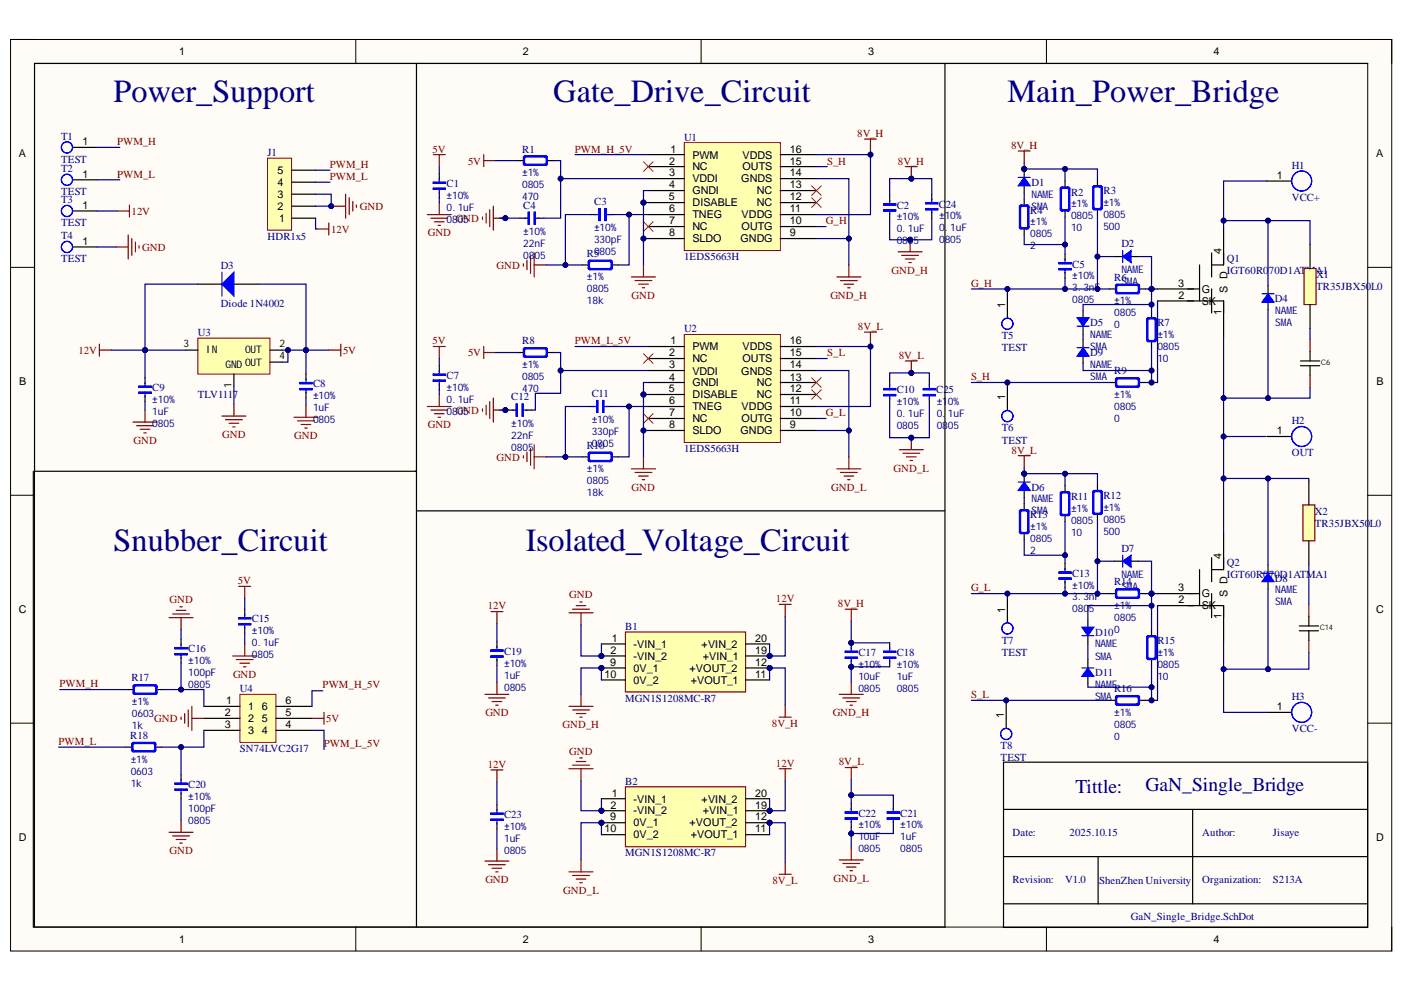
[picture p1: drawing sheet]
<svg xmlns="http://www.w3.org/2000/svg" width="297mm" height="210mm" viewBox="0 0 297 210" stroke-linecap="round" stroke-linejoin="round" font-family="sans-serif">
<defs><g id="words">
<g font-size="6.8" fill="#000080">
<text x="24" y="21.6">Power_Support</text>
<text x="117.1" y="21.6">Gate_Drive_Circuit</text>
<text x="213.1" y="21.6">Main_Power_Bridge</text>
<text x="24" y="116.5">Snubber_Circuit</text>
<text x="111.2" y="116.5">Isolated_Voltage_Circuit</text>
</g>
<g font-size="4.1" fill="#000080">
<text x="227.5" y="167.7">Tittle:</text>
<text x="242.3" y="167.4">GaN_Single_Bridge</text>
</g>
<g font-size="2.3">
<text x="37.9" y="11.7">1</text>
<text x="110.6" y="11.7">2</text>
<text x="183.7" y="11.7">3</text>
<text x="256.7" y="11.7">4</text>
<text x="4" y="33.3">A</text>
<text x="17.4" y="30.8">1</text>
<text x="141.6" y="34.8">2</text>
<text x="141.8" y="32.3">1</text>
<text x="146.5" y="33.5">PWM</text>
<text x="157.1" y="33.5">VDDS</text>
<text x="167.1" y="34.8">15</text>
<text x="167.1" y="32.3">16</text>
<text x="291.1" y="33.3">A</text>
<text x="17.4" y="37.6">1</text>
<text x="58.7" y="41.9">3</text>
<text x="58.7" y="39.4">4</text>
<text x="58.7" y="36.8">5</text>
<text x="141.6" y="37.3">3</text>
<text x="141.6" y="39.9">4</text>
<text x="146.5" y="36.1">NC</text>
<text x="146.5" y="38.6">VDDI</text>
<text x="146.5" y="41.1">GNDI</text>
<text x="156.8" y="38.6">GNDS</text>
<text x="157.1" y="36.1">OUTS</text>
<text x="160.1" y="41.1">NC</text>
<text x="167.1" y="39.9">13</text>
<text x="167.1" y="37.3">14</text>
<text x="270.2" y="37.8">1</text>
<text x="17.4" y="44.2">1</text>
<text x="58.7" y="44.4">2</text>
<text x="59" y="47">1</text>
<text x="141.5" y="42.4">5</text>
<text x="141.6" y="44.9">6</text>
<text x="141.6" y="47.5">7</text>
<text x="146.5" y="43.7">DISABLE</text>
<text x="146.5" y="46.2">TNEG</text>
<text x="156.9" y="46.2">VDDG</text>
<text x="160.1" y="43.7">NC</text>
<text x="167.1" y="47.5">10</text>
<text x="167.1" y="44.9">11</text>
<text x="167.1" y="42.4">12</text>
<text x="17.4" y="51.8">1</text>
<text x="141.6" y="50">8</text>
<text x="146.5" y="48.7">NC</text>
<text x="146.5" y="51.3">SLDO</text>
<text x="156.6" y="51.3">GNDG</text>
<text x="156.9" y="48.7">OUTG</text>
<text x="167.1" y="50">9</text>
<text x="258.4" y="53.8" transform="rotate(-90 258.4 53.8)">4</text>
<text x="212.6" y="65.2" transform="rotate(-90 212.6 65.2)">1</text>
<text x="249.3" y="60.7">3</text>
<text x="249.3" y="63.2">2</text>
<text x="254.3" y="64.5">SK</text>
<text x="254.3" y="61.9">G</text>
<text x="259.7" y="61.9" transform="rotate(-90 259.7 61.9)">S D</text>
<text x="258.4" y="66.6" transform="rotate(-90 258.4 66.6)">1</text>
<text x="141.6" y="75.4">2</text>
<text x="141.6" y="77.9">3</text>
<text x="141.8" y="72.8">1</text>
<text x="146.5" y="74.1">PWM</text>
<text x="146.5" y="76.6">NC</text>
<text x="157.1" y="76.6">OUTS</text>
<text x="157.1" y="74.1">VDDS</text>
<text x="167.1" y="77.9">14</text>
<text x="167.1" y="75.4">15</text>
<text x="167.1" y="72.8">16</text>
<text x="4.1" y="81.5">B</text>
<text x="141.5" y="83">5</text>
<text x="141.6" y="80.5">4</text>
<text x="146.5" y="79.2">VDDI</text>
<text x="146.5" y="81.8">GNDI</text>
<text x="156.8" y="79.2">GNDS</text>
<text x="160.1" y="81.8">NC</text>
<text x="167.1" y="83">12</text>
<text x="167.1" y="80.5">13</text>
<text x="291.2" y="81.5">B</text>
<text x="141.6" y="85.6">6</text>
<text x="141.6" y="88.1">7</text>
<text x="146.5" y="84.3">DISABLE</text>
<text x="146.5" y="86.8">TNEG</text>
<text x="146.5" y="89.4">NC</text>
<text x="156.9" y="89.4">OUTG</text>
<text x="156.9" y="86.8">VDDG</text>
<text x="160.1" y="84.3">NC</text>
<text x="167.1" y="88.1">10</text>
<text x="167.1" y="85.6">11</text>
<text x="212.6" y="84.7" transform="rotate(-90 212.6 84.7)">1</text>
<text x="141.6" y="90.7">8</text>
<text x="146.5" y="91.9">SLDO</text>
<text x="156.6" y="91.9">GNDG</text>
<text x="167.1" y="90.7">9</text>
<text x="270.2" y="91.9">1</text>
<text x="258.4" y="118.3" transform="rotate(-90 258.4 118.3)">4</text>
<text x="249.3" y="125.1">3</text>
<text x="4" y="129.7">C</text>
<text x="212.6" y="129.7" transform="rotate(-90 212.6 129.7)">1</text>
<text x="249.3" y="127.7">2</text>
<text x="254.3" y="128.9">SK</text>
<text x="254.3" y="126.4">G</text>
<text x="258.4" y="131" transform="rotate(-90 258.4 131)">1</text>
<text x="259.7" y="126.4" transform="rotate(-90 259.7 126.4)">S D</text>
<text x="291.1" y="129.7">C</text>
<text x="129.4" y="135.8">1</text>
<text x="134.1" y="137">-VIN_1</text>
<text x="148.4" y="137">+VIN_2</text>
<text x="159.8" y="135.8">20</text>
<text x="127.9" y="143.5">10</text>
<text x="129.1" y="140.9">9</text>
<text x="129.2" y="138.3">2</text>
<text x="134.1" y="139.6">-VIN_2</text>
<text x="134.1" y="142.2">0V_1</text>
<text x="145.9" y="142.2">+VOUT_2</text>
<text x="148.7" y="139.6">+VIN_1</text>
<text x="159.8" y="143.5">11</text>
<text x="159.8" y="140.9">12</text>
<text x="159.8" y="138.3">19</text>
<text x="47.9" y="149">1</text>
<text x="60.4" y="149">6</text>
<text x="134.1" y="144.7">0V_2</text>
<text x="146.2" y="144.7">+VOUT_1</text>
<text x="47.5" y="151.6">2</text>
<text x="47.5" y="154.1">3</text>
<text x="52.5" y="150.3">1</text>
<text x="52.5" y="152.8">2</text>
<text x="52.5" y="155.4">3</text>
<text x="55.4" y="155.4">4</text>
<text x="55.4" y="152.8">5</text>
<text x="55.4" y="150.3">6</text>
<text x="60.4" y="154.1">4</text>
<text x="60.4" y="151.6">5</text>
<text x="212.4" y="152" transform="rotate(-90 212.4 152)">1</text>
<text x="270.2" y="150.3">1</text>
<text x="129.1" y="173.6">9</text>
<text x="129.2" y="171.1">2</text>
<text x="129.4" y="168.5">1</text>
<text x="134.1" y="169.8">-VIN_1</text>
<text x="134.1" y="172.3">-VIN_2</text>
<text x="148.4" y="169.8">+VIN_2</text>
<text x="148.7" y="172.3">+VIN_1</text>
<text x="159.8" y="173.6">12</text>
<text x="159.8" y="171.1">19</text>
<text x="159.8" y="168.5">20</text>
<text x="4" y="177.9">D</text>
<text x="127.9" y="176.1">10</text>
<text x="134.1" y="174.9">0V_1</text>
<text x="134.1" y="177.4">0V_2</text>
<text x="145.9" y="174.9">+VOUT_2</text>
<text x="146.2" y="177.4">+VOUT_1</text>
<text x="159.8" y="176.1">11</text>
<text x="291.1" y="177.9">D</text>
<text x="37.9" y="199.5">1</text>
<text x="110.6" y="199.5">2</text>
<text x="183.7" y="199.5">3</text>
<text x="256.7" y="199.5">4</text>
</g>
<g font-size="2.3" fill="#000080">
<text x="12.9" y="29.6">T1</text>
<text x="144.7" y="29.7">U1</text>
<text x="12.9" y="34.5">TEST</text>
<text x="56.6" y="33">J1</text>
<text x="110.5" y="32.3">R1</text>
<text x="273.3" y="35.7">H1</text>
<text x="12.9" y="36.4">T2</text>
<text x="12.9" y="41.3">TEST</text>
<text x="94.5" y="39.6">C1</text>
<text x="218.2" y="39.4">D1</text>
<text x="226.6" y="41.4">R2</text>
<text x="233.4" y="41.1">R3</text>
<text x="12.9" y="43">T3</text>
<text x="12.9" y="47.9">TEST</text>
<text x="110.7" y="44.2">C4</text>
<text x="125.7" y="43.4">C3</text>
<text x="189.7" y="44.2">C2</text>
<text x="198.6" y="43.9">C24</text>
<text x="218" y="45.2">R4</text>
<text x="273.3" y="42.5">VCC+</text>
<text x="12.9" y="50.6">T4</text>
<text x="56.6" y="50.8">HDR1x5</text>
<text x="237.2" y="52.3">D2</text>
<text x="12.9" y="55.5">TEST</text>
<text x="46.7" y="56.9">D3</text>
<text x="124.2" y="54.3">R5</text>
<text x="144.7" y="55.1">1EDS5663H</text>
<text x="226.8" y="56.6">C5</text>
<text x="235.7" y="59.4">R6</text>
<text x="259.6" y="55.3">Q1</text>
<text x="259.6" y="57.9">IGT60R0</text>
<text x="268.4" y="57.9">70D1AT</text>
<text x="276.4" y="57.9">MA1</text>
<text x="278.4" y="58.9">X1</text>
<text x="46.7" y="65">Diode 1N4002</text>
<text x="269.7" y="64">D4</text>
<text x="278.4" y="61.4">TR35JBX50L0</text>
<text x="41.9" y="71.1">U3</text>
<text x="144.7" y="70.3">U2</text>
<text x="212" y="71.7">T5</text>
<text x="230.7" y="69">D5</text>
<text x="244.9" y="69">R7</text>
<text x="110.5" y="72.8">R8</text>
<text x="212" y="74.3">TEST</text>
<text x="230.7" y="75.4">D9</text>
<text x="32.2" y="82.7">C9</text>
<text x="66.2" y="81.9">C8</text>
<text x="94.5" y="80.2">C7</text>
<text x="125.2" y="84">C11</text>
<text x="189.7" y="83.2">C10</text>
<text x="198.1" y="83.2">C25</text>
<text x="235.7" y="79.2">R9</text>
<text x="41.9" y="84.2">TLV1117</text>
<text x="108.2" y="84.7">C12</text>
<text x="273.3" y="89.8">H2</text>
<text x="124.2" y="95">R10</text>
<text x="144.7" y="95.7">1EDS5663H</text>
<text x="212" y="91.2">T6</text>
<text x="212" y="93.9">TEST</text>
<text x="273.3" y="96.6">OUT</text>
<text x="218.2" y="103.8">D6</text>
<text x="226.6" y="105.9">R11</text>
<text x="233.4" y="105.6">R12</text>
<text x="218" y="109.7">R13</text>
<text x="278.2" y="108.9">X2</text>
<text x="278.2" y="111.4">TR35JBX50</text>
<text x="289.8" y="111.4">L0</text>
<text x="237.2" y="116.8">D7</text>
<text x="259.6" y="119.8">Q2</text>
<text x="226.8" y="122.1">C13</text>
<text x="235.7" y="123.9">R14</text>
<text x="259.6" y="122.3">IGT60R070D1ATMA1</text>
<text x="269.7" y="123.1">D8</text>
<text x="53.3" y="131.7">C15</text>
<text x="132.3" y="133.2">B1</text>
<text x="212" y="136.2">T7</text>
<text x="231.7" y="134.5">D10</text>
<text x="244.9" y="136.3">R15</text>
<text x="39.8" y="138">C16</text>
<text x="106.7" y="138.6">C19</text>
<text x="181.6" y="138.8">C17</text>
<text x="189.7" y="138.8">C18</text>
<text x="212" y="138.7">TEST</text>
<text x="231.7" y="143.1">D11</text>
<text x="27.8" y="144.1">R17</text>
<text x="50.7" y="146.4">U4</text>
<text x="132.3" y="148.4">MGN1S1208MC-R7</text>
<text x="235.7" y="146.4">R16</text>
<text x="273.3" y="148.1">H3</text>
<text x="273.3" y="154.9">VCC-</text>
<text x="27.6" y="156.4">R18</text>
<text x="50.7" y="159.2">SN74LVC2G17</text>
<text x="211.7" y="158.6">T8</text>
<text x="211.7" y="161.1">TEST</text>
<text x="39.8" y="166.8">C20</text>
<text x="132.3" y="166">B2</text>
<text x="106.7" y="173.1">C23</text>
<text x="181.6" y="172.9">C22</text>
<text x="190.5" y="172.9">C21</text>
<text x="214.2" y="176.8">Date:</text>
<text x="226.3" y="176.8">2025.10.15</text>
<text x="254.3" y="176.8">Author:</text>
<text x="269.3" y="176.8">Jisaye</text>
<text x="132.3" y="181.2">MGN1S1208MC-R7</text>
<text x="214.2" y="186.8">Revision:</text>
<text x="225.3" y="186.8">V1.0</text>
<text x="232.5" y="187">ShenZhen University</text>
<text x="254.3" y="186.8">Organization:</text>
<text x="269.3" y="186.8">S213A</text>
<text x="239.3" y="194.7">GaN_Single_Bridge.SchDot</text>
</g>
<g font-size="2.3" fill="#800000">
<text x="181.3" y="29">8V_H</text>
<text x="24.8" y="30.8">PWM_H</text>
<text x="69.8" y="35.6">PWM_H</text>
<text x="91.5" y="32.3">5V</text>
<text x="99" y="34.8">5V</text>
<text x="121.6" y="32.3">PWM_H_5V</text>
<text x="175" y="34.8">S_H</text>
<text x="190" y="34.8">8V_H</text>
<text x="213.9" y="31.5">8V_H</text>
<text x="24.8" y="37.6">PWM_L</text>
<text x="69.8" y="38.1">PWM_L</text>
<text x="27.8" y="45.5">12V</text>
<text x="76.1" y="44.4">GND</text>
<text x="174.7" y="47.5">G_H</text>
<text x="30.1" y="53.1">GND</text>
<text x="70" y="49.3">12V</text>
<text x="90.5" y="50">GND</text>
<text x="105" y="56.9">GND</text>
<text x="188.6" y="57.9">GND_H</text>
<text x="133.6" y="63.2">GND</text>
<text x="175.7" y="63.2">GND_H</text>
<text x="205.4" y="60.7">G_H</text>
<text x="181.5" y="69.8">8V_L</text>
<text x="16.6" y="74.9">12V</text>
<text x="72.6" y="74.9">5V</text>
<text x="91.5" y="72.8">5V</text>
<text x="99" y="75.4">5V</text>
<text x="121.6" y="72.8">PWM_L_5V</text>
<text x="175" y="75.4">S_L</text>
<text x="190.1" y="75.9">8V_L</text>
<text x="205.4" y="80.4">S_H</text>
<text x="174.7" y="88">G_L</text>
<text x="28.3" y="93.9">GND</text>
<text x="47" y="92.7">GND</text>
<text x="62.3" y="92.9">GND</text>
<text x="90.5" y="90.7">GND</text>
<text x="214" y="96">8V_L</text>
<text x="105" y="97.5">GND</text>
<text x="189" y="99.8">GND_L</text>
<text x="133.6" y="103.8">GND</text>
<text x="175.8" y="103.8">GND_L</text>
<text x="50.3" y="123.6">5V</text>
<text x="205.4" y="125.1">G_L</text>
<text x="35.9" y="127.7">GND</text>
<text x="103.2" y="128.9">12V</text>
<text x="120.4" y="126.6">GND</text>
<text x="164.2" y="127.4">12V</text>
<text x="177.3" y="128.4">8V_H</text>
<text x="49.3" y="143.4">GND</text>
<text x="12.6" y="145.4">PWM_H</text>
<text x="68.3" y="145.6">PWM_H_5V</text>
<text x="205.4" y="147.7">S_L</text>
<text x="32.6" y="152.8">GND</text>
<text x="69" y="152.8">5V</text>
<text x="102.7" y="151.6">GND</text>
<text x="119" y="154.1">GND_H</text>
<text x="163.3" y="153.8">8V_H</text>
<text x="176.2" y="151.6">GND_H</text>
<text x="12.3" y="157.6">PWM_L</text>
<text x="68.5" y="158.2">PWM_L_5V</text>
<text x="120.4" y="159.7">GND</text>
<text x="177.5" y="162">8V_L</text>
<text x="103.2" y="162.5">12V</text>
<text x="164.2" y="162.2">12V</text>
<text x="35.9" y="180.7">GND</text>
<text x="102.7" y="186.8">GND</text>
<text x="119.2" y="189.1">GND_L</text>
<text x="163.4" y="187">8V_L</text>
<text x="176.4" y="186.5">GND_L</text>
</g>
<g font-size="2.2" fill="#000080">
<text x="110.5" y="37.3">±1%</text>
<text x="110.5" y="39.8">0805</text>
<text x="218.2" y="41.8">NAME</text>
<text x="94.5" y="42.1">±10%</text>
<text x="94.5" y="44.6">0.1uF</text>
<text x="94.5" y="47.1">08GND</text>
<text x="96.8" y="47.1">05</text>
<text x="110.5" y="42.3">470</text>
<text x="189.7" y="46.6">±10%</text>
<text x="198.7" y="46.4">±10%</text>
<text x="218" y="47.6">±1%</text>
<text x="218.2" y="44.4">SMA</text>
<text x="226.6" y="43.8">±1%</text>
<text x="226.6" y="46.4">0805</text>
<text x="233.4" y="43.6">±1%</text>
<text x="233.4" y="46.1">0805</text>
<text x="110.7" y="49.7">±10%</text>
<text x="110.7" y="52.2">22nF</text>
<text x="125.7" y="48.9">±10%</text>
<text x="125.7" y="51.5">330pF</text>
<text x="125.7" y="54">0805</text>
<text x="189.7" y="49.2">0.1uF</text>
<text x="189.7" y="51.7">0805</text>
<text x="198.7" y="48.9">0.1uF</text>
<text x="198.7" y="51.5">0805</text>
<text x="218" y="50.2">0805</text>
<text x="218" y="52.7">2</text>
<text x="226.6" y="48.9">10</text>
<text x="233.4" y="48.7">500</text>
<text x="110.7" y="54.7">08</text>
<text x="113.1" y="54.7">05</text>
<text x="124.2" y="59.3">±1%</text>
<text x="226.8" y="59.1">±10%</text>
<text x="237.2" y="57.8">NAME</text>
<text x="124.2" y="61.8">0805</text>
<text x="124.2" y="64.4">18k</text>
<text x="226.8" y="61.6">3.3nF</text>
<text x="226.8" y="64.1">0805</text>
<text x="235.7" y="64.4">±1%</text>
<text x="237.2" y="60.3">SMA</text>
<text x="230.7" y="71.5">NAME</text>
<text x="235.7" y="66.9">0805</text>
<text x="235.7" y="69.4">0</text>
<text x="244.9" y="71.5">±1%</text>
<text x="269.8" y="66.4">NAME</text>
<text x="269.8" y="68.9">SMA</text>
<text x="110.5" y="77.9">±1%</text>
<text x="230.7" y="77.9">NAME</text>
<text x="230.7" y="74">SMA</text>
<text x="244.9" y="74">0805</text>
<text x="244.9" y="76.5">10</text>
<text x="94.5" y="82.7">±10%</text>
<text x="110.5" y="80.4">0805</text>
<text x="110.5" y="83">470</text>
<text x="230.7" y="80.4">SMA</text>
<text x="32.2" y="85.2">±10%</text>
<text x="32.2" y="87.8">1uF</text>
<text x="66.2" y="84.5">±10%</text>
<text x="66.2" y="87">1uF</text>
<text x="66.2" y="89.6">0805</text>
<text x="94.5" y="85.2">0.1uF</text>
<text x="94.5" y="87.8">08GND</text>
<text x="96.8" y="87.8">05</text>
<text x="125.2" y="89.6">±10%</text>
<text x="189.7" y="85.8">±10%</text>
<text x="189.7" y="88.3">0.1uF</text>
<text x="198.2" y="85.8">±1</text>
<text x="198.2" y="88.3">0.</text>
<text x="200.5" y="85.8">0%</text>
<text x="200.5" y="88.3">1uF</text>
<text x="235.7" y="84.2">±1%</text>
<text x="235.7" y="86.8">0805</text>
<text x="235.7" y="89.3">0</text>
<text x="32.2" y="90.3">0805</text>
<text x="108.2" y="90.3">±10%</text>
<text x="108.2" y="92.8">22nF</text>
<text x="108.2" y="95.4">0805</text>
<text x="125.2" y="92.1">330pF</text>
<text x="125.2" y="94.6">0805</text>
<text x="189.7" y="90.8">0805</text>
<text x="198.2" y="90.8">08</text>
<text x="200.5" y="90.8">05</text>
<text x="124.2" y="99.9">±1%</text>
<text x="124.2" y="102.5">0805</text>
<text x="124.2" y="105">18k</text>
<text x="218.2" y="106.3">NAME</text>
<text x="218" y="112.1">±1%</text>
<text x="218.2" y="108.8">SMA</text>
<text x="226.6" y="108.3">±1%</text>
<text x="226.6" y="110.8">0805</text>
<text x="226.6" y="113.4">10</text>
<text x="233.4" y="108.1">±1%</text>
<text x="233.4" y="110.6">0805</text>
<text x="233.4" y="113.1">500</text>
<text x="218" y="114.6">0805</text>
<text x="218" y="117.2">2</text>
<text x="226.8" y="124.5">±10%</text>
<text x="237.2" y="122.2">NAME</text>
<text x="237.2" y="124.8">SMA</text>
<text x="269.8" y="125.5">NAME</text>
<text x="226.8" y="127.1">3.3nF</text>
<text x="226.8" y="129.6">080</text>
<text x="230.4" y="129.6">5</text>
<text x="235.7" y="128.8">±1%</text>
<text x="235.7" y="131.4">0805</text>
<text x="269.8" y="128.1">SMA</text>
<text x="53.3" y="134.2">±10%</text>
<text x="53.3" y="136.7">0.1uF</text>
<text x="231.7" y="136.9">NAME</text>
<text x="235.7" y="133.9">0</text>
<text x="39.8" y="140.6">±10%</text>
<text x="39.8" y="143.1">100pF</text>
<text x="53.3" y="139.3">0805</text>
<text x="106.7" y="141.1">±10%</text>
<text x="106.7" y="143.6">1uF</text>
<text x="181.6" y="141.3">±10%</text>
<text x="181.6" y="143.9">10uF</text>
<text x="189.7" y="141.3">±10%</text>
<text x="189.7" y="143.9">1uF</text>
<text x="231.7" y="139.6">SMA</text>
<text x="244.9" y="138.8">±1%</text>
<text x="244.9" y="141.3">0805</text>
<text x="244.9" y="143.9">10</text>
<text x="27.9" y="149.2">±1%</text>
<text x="39.8" y="145.6">0805</text>
<text x="106.7" y="146.2">0805</text>
<text x="181.6" y="146.4">0805</text>
<text x="189.7" y="146.4">0805</text>
<text x="231.7" y="145.6">NAME</text>
<text x="231.7" y="148.2">SMA</text>
<text x="27.9" y="151.7">0603</text>
<text x="27.9" y="154.3">1k</text>
<text x="235.7" y="151.5">±1%</text>
<text x="235.7" y="154">0805</text>
<text x="27.7" y="161.4">±1%</text>
<text x="235.7" y="156.5">0</text>
<text x="27.7" y="163.9">0603</text>
<text x="27.7" y="166.4">1k</text>
<text x="39.8" y="169.2">±10%</text>
<text x="39.8" y="171.8">100pF</text>
<text x="39.8" y="174.3">0805</text>
<text x="106.7" y="175.6">±10%</text>
<text x="106.7" y="178.1">1uF</text>
<text x="181.6" y="175.3">±10%</text>
<text x="181.6" y="177.8">10uF</text>
<text x="190.5" y="175.3">±10%</text>
<text x="190.5" y="177.8">1uF</text>
<text x="106.7" y="180.6">0805</text>
<text x="181.6" y="180.4">0805</text>
<text x="190.5" y="180.4">0805</text>
</g>
<g font-size="2.2">
<text x="38.8" y="73.5">3</text>
<text x="43.6" y="74.8">IN</text>
<text x="47.7" y="77.9">GND OUT</text>
<text x="51.8" y="74.8">OUT</text>
<text x="59.1" y="73.5">2</text>
<text x="59.1" y="76">4</text>
<text x="49" y="82.2" transform="rotate(-90 49 82.2)">1</text>
</g>
<g font-size="1.6">
<text x="279.5" y="77.3">C6</text>
<text x="279.2" y="133.4">C14</text>
</g>
</g></defs>
<path d="M2.2 8.4h292.2v192.8h-292.2z" fill-rule="evenodd" fill="#fffcf8"/>
<path d="M2.2 8.4h292.2v192.8h-292.2z" fill="none" stroke="#000" stroke-width=".21"/>
<path d="M7.3 13.4h282.1v182.8h-282.1z" fill-rule="evenodd" fill="#fffcf8"/>
<g fill="none" stroke="#000" stroke-width=".21">
<path d="M2.2 8.3h5.1M7.3 13.4h282.1v182.8h-282.1zM75.3 8.3v5.1M148.3 8.3v5.1M221.4 8.4v5M289.4 8.4h5v5M2.2 56.6h5.1M289.4 56.6h5M2.2 104.8h5.1M289.4 104.8h5M2.2 153h5.1M289.4 153h5"/>
<path d="M75.3 196.2v5M148.3 196.2v5M221.4 196.2v5M294.4 196.2v5"/>
</g>
<path d="M88.1 13.4h201.3M212.3 161.3h77v34.9h-77zM212.3 171.3h77M252.3 171.3v19.9M212.3 181.3h77M212.3 191.2h77M232.3 181.3v9.9" fill="none" stroke="#000" stroke-width=".25"/>
<g fill="none" stroke="#800000" stroke-width=".25">
<path d="M24.6 52.3h2.5M24.8 44.6h2.6M27.1 49.7v5.1M27.4 43.4v2.5M27.9 50.5v3.5M28.7 51.2v2.1M29.4 52v.5M67 48.5h2.6M69.6 47.2v2.5M70.6 43.6h2.5M73.1 41.1v5.1M73.9 41.9v3.5"/>
<path d="M74.6 42.6v2M75.4 43.4v.5M21 72.8v2.6M21 74.1h2.6M69.6 74.1h2.5M72.1 72.8v2.6M28.1 89.3h5.1M28.9 90.1h3.6M29.7 90.8h2M30.4 91.6h.5M30.7 86.8v2.5M62.2 88.3h5.1"/>
<path d="M63 89.1h3.5M63.7 89.8h2.1M64.5 90.6h.5M64.7 85.8v2.5"/>
</g>
<path d="M50.8 146.9h7.6v10.2h-7.6z" fill-rule="evenodd" fill="#ffffb0"/>
<path d="M50.8 146.9h7.6v10.2h-7.6z" fill="none" stroke="#800000" stroke-width=".21"/>
<path d="M88.1 99.7h-80.8v-86.3h80.8v182.8h-81v-96.5M43.1 149.5h7.7M43.1 152h7.7M43.1 154.5h7.7M58.4 149.5h7.6M58.4 152h7.6M58.4 154.5h7.6" fill="none" stroke="#000" stroke-width=".25"/>
<g fill="none" stroke="#800000" stroke-width=".25">
<path d="M35.8 130.7h5M36.5 129.9h3.6M37.3 129.2h2M38.1 128.4h.5M38.3 130.7v2.5M49.2 138.8h5.1M50 139.6h3.6M50.5 124.1h2.5M51.8 124.1v2.5M51.8 136.3v2.5M38.3 151.7v.6M39.1 151v2"/>
<path d="M39.8 150.2v3.6M40.6 152h2.5M40.6 149.5v5M50.8 140.3h2M51.5 141.1h.5M66 152h2.5M68.5 150.7v2.6M35.8 176.1h5.1M36.5 176.9h3.6M37.3 177.6h2M38.1 178.4h.5M38.3 173.6v2.5"/>
</g>
<path d="M56.6 33.5h5.1v15.2h-5.1z" fill-rule="evenodd" fill="#ffffb0"/>
<path d="M56.6 33.5h5.1v15.2h-5.1z" fill="none" stroke="#800000" stroke-width=".21"/>
<path d="M61.7 38.6h5.1M61.7 36h5.1M61.7 46.2h5.1M61.7 43.6h5.1M61.7 41.1h5.1M41.9 60.1h5M49.5 60.1h5.1" fill="none" stroke="#000" stroke-width=".25"/>
<path d="M49.5 57.6v5.1l-2.6-2.6z" fill="#00f"/>
<path d="M46.9 57.6v5.1M49.5 57.6v5.1l-2.6-2.6z" fill="none" stroke="#00f" stroke-width=".25"/>
<path d="M41.9 71.5h15.2v7.7h-15.2z" fill-rule="evenodd" fill="#ffffb0"/>
<path d="M41.9 71.5h15.2v7.7h-15.2z" fill="none" stroke="#800000" stroke-width=".21"/>
<path d="M39.3 74.1h2.6M49.5 79.2v2.5M57.1 74.1h2.6M57.1 76.6h2.6" fill="none" stroke="#000" stroke-width=".25"/>
<path d="M46.9 88h5.1M47.7 88.8h3.6M48.5 89.6h2M49.2 90.3h.5M49.5 85.5v2.5" fill="none" stroke="#800000" stroke-width=".25"/>
<circle cx="127.2" cy="138.8" r=".51" fill="#000080"/>
<circle cx="127.2" cy="138.8" r=".51" fill="none" stroke="#000080" stroke-width=".21"/>
<circle cx="127.2" cy="141.3" r=".51" fill="#000080"/>
<circle cx="127.2" cy="141.3" r=".51" fill="none" stroke="#000080" stroke-width=".21"/>
<circle cx="162.8" cy="141.3" r=".51" fill="#000080"/>
<circle cx="162.8" cy="141.3" r=".51" fill="none" stroke="#000080" stroke-width=".21"/>
<circle cx="162.8" cy="138.8" r=".51" fill="#000080"/>
<circle cx="162.8" cy="138.8" r=".51" fill="none" stroke="#000080" stroke-width=".21"/>
<path d="M132.3 133.7h25.4v12.7h-25.4z" fill-rule="evenodd" fill="#ffffb0"/>
<path d="M132.3 133.7h25.4v12.7h-25.4z" fill="none" stroke="#800000" stroke-width=".25"/>
<path d="M127.2 136.3h5.1M127.2 138.8h5.1" fill="none" stroke="#000" stroke-width=".25"/>
<circle cx="127.2" cy="138.8" r=".51" fill="#000080"/>
<circle cx="127.2" cy="138.8" r=".51" fill="none" stroke="#000080" stroke-width=".21"/>
<path d="M127.2 141.3h5.1" fill="none" stroke="#000" stroke-width=".25"/>
<circle cx="127.2" cy="141.3" r=".51" fill="#000080"/>
<circle cx="127.2" cy="141.3" r=".51" fill="none" stroke="#000080" stroke-width=".21"/>
<path d="M127.2 143.9h5.1M157.7 143.9h5.1M157.7 141.3h5.1" fill="none" stroke="#000" stroke-width=".25"/>
<circle cx="162.8" cy="141.3" r=".51" fill="#000080"/>
<circle cx="162.8" cy="141.3" r=".51" fill="none" stroke="#000080" stroke-width=".21"/>
<path d="M157.7 138.8h5.1" fill="none" stroke="#000" stroke-width=".25"/>
<circle cx="162.8" cy="138.8" r=".51" fill="#000080"/>
<circle cx="162.8" cy="138.8" r=".51" fill="none" stroke="#000080" stroke-width=".21"/>
<path d="M157.7 136.3h5.1M26.6 158.1h1.3M26.9 145.9h1.2M33 158.1h1.2M33.2 145.9h1.3" fill="none" stroke="#000" stroke-width=".25"/>
<g fill="none" stroke="#800000" stroke-width=".25">
<path d="M120.4 129.7h5.1M121.1 128.9h3.6M121.9 128.1h2M122.7 127.4h.5M122.9 129.7v2.5M164.8 127.9h2.6M166.1 127.9v2.5M120.4 149.5h5.1M121.1 150.2h3.6M121.9 151h2M122.7 151.7h.5M122.9 146.9v2.6"/>
<path d="M164.8 151.7h2.6M166.1 149.2v2.5"/>
</g>
<g fill="none" stroke="#00f" stroke-width=".25">
<path d="M27.9 157.3l.2-.2h4.6l.3 .2v1.6l-.3 .2h-4.6l-.2-.2zM27.9 158.6l.5 .5M28 157.2h4.8v1.8h-4.8zM28.1 145.1l.3-.2h4.6l.2 .2v1.6l-.2 .2h-4.6l-.3-.2zM28.1 157.6l.3-.3h4.1l.2 .3v1l-.2 .3h-4.1l-.3-.3zM28.1 146.4l.6 .5M28.3 145h4.8v1.8h-4.8zM28.4 157.1l-.5 .5M28.7 145.1h4l.3 .3v1l-.3 .3h-4l-.3-.3v-1zM28.7 144.9l-.6 .5M32.5 157.1l.5 .5M32.7 144.9l.5 .5"/>
<path d="M33 158.6l-.5 .5M33.2 146.4l-.5 .5"/>
</g>
<circle cx="127.2" cy="171.5" r=".51" fill="#000080"/>
<circle cx="127.2" cy="171.5" r=".51" fill="none" stroke="#000080" stroke-width=".21"/>
<circle cx="127.2" cy="174.1" r=".51" fill="#000080"/>
<circle cx="127.2" cy="174.1" r=".51" fill="none" stroke="#000080" stroke-width=".21"/>
<circle cx="162.8" cy="174.1" r=".51" fill="#000080"/>
<circle cx="162.8" cy="174.1" r=".51" fill="none" stroke="#000080" stroke-width=".21"/>
<circle cx="162.8" cy="171.5" r=".51" fill="#000080"/>
<circle cx="162.8" cy="171.5" r=".51" fill="none" stroke="#000080" stroke-width=".21"/>
<path d="M132.3 166.5h25.4v12.7h-25.4z" fill-rule="evenodd" fill="#ffffb0"/>
<path d="M132.3 166.5h25.4v12.7h-25.4z" fill="none" stroke="#800000" stroke-width=".25"/>
<path d="M127.2 169h5.1M127.2 171.5h5.1" fill="none" stroke="#000" stroke-width=".25"/>
<circle cx="127.2" cy="171.5" r=".51" fill="#000080"/>
<circle cx="127.2" cy="171.5" r=".51" fill="none" stroke="#000080" stroke-width=".21"/>
<path d="M127.2 174.1h5.1" fill="none" stroke="#000" stroke-width=".25"/>
<circle cx="127.2" cy="174.1" r=".51" fill="#000080"/>
<circle cx="127.2" cy="174.1" r=".51" fill="none" stroke="#000080" stroke-width=".21"/>
<path d="M127.2 176.6h5.1M157.7 176.6h5.1M157.7 174.1h5.1" fill="none" stroke="#000" stroke-width=".25"/>
<circle cx="162.8" cy="174.1" r=".51" fill="#000080"/>
<circle cx="162.8" cy="174.1" r=".51" fill="none" stroke="#000080" stroke-width=".21"/>
<path d="M157.7 171.5h5.1" fill="none" stroke="#000" stroke-width=".25"/>
<circle cx="162.8" cy="171.5" r=".51" fill="#000080"/>
<circle cx="162.8" cy="171.5" r=".51" fill="none" stroke="#000080" stroke-width=".21"/>
<path d="M157.7 169h5.1" fill="none" stroke="#000" stroke-width=".25"/>
<g fill="none" stroke="#800000" stroke-width=".25">
<path d="M103.9 162.9h2.5M105.1 162.9v2.6M105.1 179.7v2.5M178.8 162.4h2.6M180.1 162.4v2.6M180.1 179.4v2.6M102.6 182.2h5.1M103.4 183h3.5M104.1 183.7h2.1M104.9 184.5h.5M177.6 182h5M178.3 182.7h3.6"/>
<path d="M179.1 183.5h2M179.8 184.2h.5"/>
</g>
<path d="M144.8 30.2h20.3v22.8h-20.3z" fill-rule="evenodd" fill="#ffffb0"/>
<path d="M144.8 30.2h20.3v22.8h-20.3z" fill="none" stroke="#800000" stroke-width=".21"/>
<g fill="none" stroke="#000" stroke-width=".25">
<path d="M137.2 32.7h7.6M137.2 35.3h7.6M137.2 37.8h7.6M165.1 32.7h7.6M165.1 35.3h7.6M165.1 37.8h7.6M137.2 40.3h7.6M137.2 42.9h7.6M137.2 45.4h7.6M137.2 47.9h7.6M137.2 50.5h7.6M165.1 40.3h7.6"/>
<path d="M165.1 42.9h7.6M165.1 45.4h7.6M165.1 47.9h7.6M165.1 50.5h7.6"/>
</g>
<path d="M102.1 45.9v.5M102.9 45.2v2M103.6 44.4v3.5M104.4 43.6v5.1M104.4 46.2h2.5" fill="none" stroke="#800000" stroke-width=".25"/>
<circle cx="106.9" cy="46.2" r=".51" fill="#000080"/>
<circle cx="106.9" cy="46.2" r=".51" fill="none" stroke="#000080" stroke-width=".21"/>
<path d="M136.1 34.2l2.1 2.1M138.2 34.2l-2.1 2.1M171.7 39.3l2.1 2M173.8 39.3l-2.1 2M136.1 46.9l2.1 2.1M138.2 46.9l-2.1 2.1M171.7 41.9l2.1 2M173.8 41.9l-2.1 2" fill="none" stroke="#f00" stroke-width=".21"/>
<g fill="none" stroke="#800000" stroke-width=".25">
<path d="M102.3 32.7v2.6M102.3 34h2.6M182.9 29.4h2.5M184.2 29.4v2.6M110.7 55.8v.5M111.5 55v2.1M112.2 54.3v3.5M113 53.5v5.1M113 56.1h2.6M133.6 58.6h5.1M134.4 59.4h3.5M136.1 56.1v2.5"/>
<path d="M177 58.6h5.1M177.8 59.4h3.6M179.6 56.1v2.5M135.1 60.1h2.1M135.9 60.9h.5M178.6 60.1h2M179.3 60.9h.5"/>
</g>
<path d="M109.5 34h1.2M115.8 34h1.3M123.2 56.1h1.2M129.5 56.1h1.3" fill="none" stroke="#000" stroke-width=".25"/>
<g fill="none" stroke="#00f" stroke-width=".25">
<path d="M110.7 34.5l.5 .5M110.9 33.1h4.8v1.8h-4.8zM111 33h4.6l.2 .2v1.5l-.2 .3h-4.6l-.3-.3v-1.5zM111 33.5l.2-.3h4.1l.3 .3v1l-.3 .2h-4.1l-.2-.2zM111.2 33l-.5 .5M115.3 33l.5 .5M115.8 34.5l-.5 .5M124.4 55.3l.3-.3h4.6l.2 .3v1.5l-.2 .3h-4.6l-.3-.3zM124.4 56.6l.6 .5M124.6 55.2h4.8v1.8h-4.8zM125 55.3h4l.3 .3v1l-.3 .2h-4l-.3-.2v-1zM125 55l-.6 .6"/>
<path d="M129 55l.5 .6M129.5 56.6l-.5 .5"/>
</g>
<path d="M144.8 70.8h20.3v22.8h-20.3z" fill-rule="evenodd" fill="#ffffb0"/>
<path d="M144.8 70.8h20.3v22.8h-20.3z" fill="none" stroke="#800000" stroke-width=".21"/>
<g fill="none" stroke="#000" stroke-width=".25">
<path d="M137.2 73.3h7.6M137.2 75.9h7.6M137.2 78.4h7.6M165.1 73.3h7.6M165.1 75.9h7.6M165.1 78.4h7.6M137.2 80.9h7.6M137.2 83.5h7.6M137.2 86h7.6M137.2 88.5h7.6M137.2 91.1h7.6M165.1 80.9h7.6"/>
<path d="M165.1 83.5h7.6M165.1 86h7.6M165.1 88.5h7.6M165.1 91.1h7.6"/>
</g>
<path d="M102.1 86.5v.5M102.9 85.8v2M103.6 85v3.5M104.4 84.2v5.1M104.4 86.8h2.5" fill="none" stroke="#800000" stroke-width=".25"/>
<circle cx="106.9" cy="86.8" r=".51" fill="#000080"/>
<circle cx="106.9" cy="86.8" r=".51" fill="none" stroke="#000080" stroke-width=".21"/>
<path d="M136.1 74.8l2.1 2.1M138.2 74.8l-2.1 2.1M171.7 79.9l2.1 2.1M173.8 79.9l-2.1 2.1M136.1 87.5l2.1 2.1M138.2 87.5l-2.1 2.1M171.7 82.5l2.1 2M173.8 82.5l-2.1 2" fill="none" stroke="#f00" stroke-width=".21"/>
<g fill="none" stroke="#800000" stroke-width=".25">
<path d="M91.7 32.7h2.5M92.9 32.7v2.6M191.5 35.3h2.6M192.8 35.3v2.5M90.4 45.4h5.1M91.2 46.2h3.5M91.9 46.9h2.1M92.7 47.7h.5M92.9 42.9v2.5M91.7 73.3h2.5M92.9 73.3v2.6M102.3 73.3v2.6"/>
<path d="M102.3 74.6h2.6M182.9 70.3h2.5M184.2 70.3v2.5M90.4 86h5.1M91.2 86.8h3.5M91.9 87.5h2.1M92.7 88.3h.5M92.9 83.5v2.5M110.7 96.4v.5M111.5 95.7v2M112.2 94.9v3.5M113 94.1v5.1"/>
<path d="M113 96.7h2.6M133.6 99.2h5.1M134.4 100h3.5M136.1 96.7v2.5M177 99.2h5.1M177.8 100h3.6M179.6 96.7v2.5M135.1 100.7h2.1M135.9 101.5h.5M178.6 100.7h2M179.3 101.5h.5"/>
</g>
<path d="M199.9 13.4v182.8h-111.8M109.5 74.6h1.2M115.8 74.6h1.3M123.2 96.7h1.2M129.5 96.7h1.3M88.1 108.1h111.8" fill="none" stroke="#000" stroke-width=".25"/>
<g fill="none" stroke="#00f" stroke-width=".25">
<path d="M110.7 73.8l.3-.2h4.6l.2 .2v1.6l-.2 .2h-4.6l-.3-.2zM110.7 75.1l.5 .5M110.9 73.7h4.8v1.8h-4.8zM111 74.1l.2-.3h4.1l.3 .3v1l-.3 .3h-4.1l-.2-.3zM111.2 73.6l-.5 .5M115.3 73.6l.5 .5M115.8 75.1l-.5 .5M124.4 95.9l.3-.2h4.6l.2 .2v1.5l-.2 .3h-4.6l-.3-.3zM124.4 97.2l.6 .5M124.6 95.8h4.8v1.8h-4.8zM124.7 96.2l.3-.3h4l.3 .3v1l-.3 .2h-4l-.3-.2zM125 95.7l-.6 .5"/>
<path d="M129 95.7l.5 .5M129.5 97.2l-.5 .5"/>
</g>
<circle cx="192.8" cy="37.8" r=".51" fill="#000080"/>
<circle cx="192.8" cy="37.8" r=".51" fill="none" stroke="#000080" stroke-width=".21"/>
<path d="M190 53.3h5.1M190.8 54h3.5M191.5 54.8h2.1M192.3 55.6h.5M192.5 50.7v2.6" fill="none" stroke="#800000" stroke-width=".25"/>
<circle cx="192.5" cy="50.7" r=".51" fill="#000080"/>
<circle cx="192.5" cy="50.7" r=".51" fill="none" stroke="#000080" stroke-width=".21"/>
<path d="M191.5 76.4h2.6M192.8 76.4v2.5" fill="none" stroke="#800000" stroke-width=".25"/>
<circle cx="192.8" cy="78.9" r=".51" fill="#000080"/>
<circle cx="192.8" cy="78.9" r=".51" fill="none" stroke="#000080" stroke-width=".21"/>
<path d="M190.3 95.1h5M191 95.9h3.6M191.8 96.7h2M192.5 97.4h.6M192.8 92.6v2.5" fill="none" stroke="#800000" stroke-width=".25"/>
<circle cx="192.8" cy="92.6" r=".51" fill="#000080"/>
<circle cx="192.8" cy="92.6" r=".51" fill="none" stroke="#000080" stroke-width=".21"/>
<path d="M215.4 32h2.6M216.7 32v2.5" fill="none" stroke="#800000" stroke-width=".25"/>
<circle cx="216.7" cy="35.8" r=".51" fill="#000080"/>
<circle cx="216.7" cy="35.8" r=".51" fill="none" stroke="#000080" stroke-width=".21"/>
<path d="M216.7 35.8v2M216.7 39.3v1.5" fill="none" stroke="#000" stroke-width=".25"/>
<circle cx="216.7" cy="35.8" r=".51" fill="#000080"/>
<circle cx="216.7" cy="35.8" r=".51" fill="none" stroke="#000080" stroke-width=".21"/>
<path d="M216.7 37.5l1.3 1.8h-2.6z" fill="#00f"/>
<g fill="none" stroke="#00f" stroke-width=".25">
<path d="M215.4 37.5h2.6M216.7 37.5l1.3 1.8h-2.6zM224.3 39.8l.3-.2h1.5l.2 .2v4.6l-.2 .3h-1.5l-.3-.3zM224.4 39.7h1.8v4.8h-1.8zM224.8 39.6l-.5 .5M225.8 39.6l.5 .5M231.2 39.6l.2-.3h1.5l.3 .3v4.5l-.3 .3h-1.5l-.2-.3zM231.3 39.4h1.8v4.9h-1.8zM231.4 39.8l.3-.2h1l.2 .2v4.1l-.2 .2h-1l-.3-.2zM231.7 39.3l-.5 .5M232.7 39.3l.5 .5M215.7 43.6l.2-.2h1.5l.3 .2v4.6l-.3 .3h-1.5l-.2-.3z"/>
<path d="M215.7 47.9l.5 .6M215.8 43.5h1.8v4.8h-1.8zM215.9 43.9l.3-.3h1l.2 .3v4l-.2 .3h-1l-.3-.3zM216.2 43.4l-.5 .5M217.2 43.4l.5 .5M217.7 47.9l-.5 .6M224.3 44.1l.5 .6M224.6 40.1l.2-.3h1l.3 .3v4l-.3 .3h-1l-.2-.3zM226.3 44.1l-.5 .6M231.2 43.9l.5 .5M233.2 43.9l-.5 .5"/>
</g>
<path d="M225.3 38.3v1.3M232.2 38.1v1.2M216.7 42.1v1.3M216.7 48.5v1.2M225.3 44.7v1.2M232.2 44.4v1.3M235.7 54.3h2.1M239.3 54.3h1.5" fill="none" stroke="#000" stroke-width=".25"/>
<path d="M237.5 54.3l1.8-1.3v2.6z" fill="#00f"/>
<g fill="none" stroke="#00f" stroke-width=".25">
<path d="M237.5 54.3l1.8-1.3v2.6zM237.5 53v2.6M236 60.4l.3-.3h4.5l.3 .3v1.5l-.3 .3h-4.5l-.3-.3zM236 61.7l.5 .5M236.1 60.3h4.9v1.7h-4.9zM236.3 60.6l.2-.2h4.1l.2 .2v1.1l-.2 .2h-4.1l-.2-.2zM236.5 60.1l-.5 .5M236.5 79.9l-.5 .5M240.6 60.1l.5 .5M240.6 79.9l.5 .5M241.1 61.7l-.5 .5M242.6 67.5l.3-.3h1.5l.2 .3v4.6l-.2 .2h-1.5l-.3-.2z"/>
<path d="M242.6 71.8l.5 .5M242.7 67.4h1.8v4.8h-1.8zM242.9 67.7l.2-.2h1l.3 .2v4.1l-.3 .3h-1l-.2-.3zM243.1 67.2l-.5 .5M244.1 67.2l.5 .5M244.6 71.8l-.5 .5M236 80.2l.3-.3h4.5l.3 .3v1.5l-.3 .3h-4.5l-.3-.3zM236 81.4l.5 .6M236.1 80h4.9v1.8h-4.9zM236.3 80.4l.2-.2h4.1l.2 .2v1l-.2 .3h-4.1l-.2-.3zM241.1 81.4l-.5 .6"/>
<circle cx="14.2" cy="31.2" r="1.18"/>
<circle cx="14.2" cy="38" r="1.18"/>
<circle cx="275.4" cy="38.3" r="2.12"/>
<circle cx="14.2" cy="52.3" r="1.18"/>
<circle cx="14.2" cy="44.6" r="1.18"/>
<circle cx="213.1" cy="68.5" r="1.18"/>
<circle cx="213.1" cy="88" r="1.18"/>
<circle cx="275.4" cy="92.4" r="2.12"/>
</g>
<g fill="none" stroke="#000" stroke-width=".25">
<path d="M15.4 31.2h5.1M15.4 38h5.1M268 38.3h5.1M15.4 44.6h5.1M15.4 52.3h5.1M213.1 62.2v5M234.7 61.1h1.3M241.1 61.1h1.3M243.6 66v1.2M243.6 72.3v1.3M213.1 81.7v5.1M234.7 80.9h1.3"/>
<path d="M241.1 80.9h1.3M268 92.4h5.1"/>
</g>
<path d="M215.4 96.4h2.6M216.7 96.4v2.6" fill="none" stroke="#800000" stroke-width=".25"/>
<circle cx="216.7" cy="100.2" r=".51" fill="#000080"/>
<circle cx="216.7" cy="100.2" r=".51" fill="none" stroke="#000080" stroke-width=".21"/>
<path d="M216.7 100.2v2.1M216.7 103.8v1.5" fill="none" stroke="#000" stroke-width=".25"/>
<circle cx="216.7" cy="100.2" r=".51" fill="#000080"/>
<circle cx="216.7" cy="100.2" r=".51" fill="none" stroke="#000080" stroke-width=".21"/>
<path d="M216.7 102l1.3 1.8h-2.6z" fill="#00f"/>
<g fill="none" stroke="#00f" stroke-width=".25">
<path d="M215.4 102h2.6M215.7 108.1l.2-.3h1.5l.3 .3v4.6l-.3 .2h-1.5l-.2-.2zM215.7 112.4l.5 .5M215.8 108h1.8v4.8h-1.8zM215.9 108.3l.3-.2h1l.2 .2v4.1l-.2 .3h-1l-.3-.3zM216.2 107.8l-.5 .5M216.7 102l1.3 1.8h-2.6zM217.2 107.8l.5 .5M217.7 112.4l-.5 .5M224.3 108.6l.5 .5M224.4 104.2h1.8v4.8h-1.8zM224.6 104h1.5l.2 .3v4.6l-.2 .2h-1.5l-.3-.2v-4.6z"/>
<path d="M224.6 104.5l.2-.2h1l.3 .2v4.1l-.3 .3h-1l-.2-.3zM224.8 104l-.5 .5M225.8 104l.5 .5M226.3 108.6l-.5 .5M231.2 104l.2-.2h1.5l.3 .2v4.6l-.3 .3h-1.5l-.2-.3zM231.2 108.3l.5 .6M231.3 103.9h1.8v4.8h-1.8zM231.7 104h1l.2 .3v4l-.2 .3h-1l-.3-.3v-4zM231.7 103.8l-.5 .5M232.7 103.8l.5 .5M233.2 108.3l-.5 .6"/>
</g>
<path d="M216.7 106.6v1.2M216.7 112.9v1.3M225.3 102.8v1.2M225.3 109.1v1.3M232.2 102.5v1.3M232.2 108.9v1.2M235.7 118.8h2.1M239.3 118.8h1.5" fill="none" stroke="#000" stroke-width=".25"/>
<path d="M237.5 118.8l1.8-1.3v2.5z" fill="#00f"/>
<g fill="none" stroke="#00f" stroke-width=".25">
<path d="M237.5 118.8l1.8-1.3v2.5zM237.5 117.5v2.5M236 124.8l.3-.2h4.5l.3 .2v1.6l-.3 .2h-4.5l-.3-.2zM236 126.1l.5 .5M236.1 124.7h4.9v1.8h-4.9zM236.3 125.1l.2-.3h4.1l.2 .3v1l-.2 .3h-4.1l-.2-.3zM236.5 124.6l-.5 .5M240.6 124.6l.5 .5M241.1 126.1l-.5 .5M242.6 134.7l.3-.2h1.5l.2 .2v4.6l-.2 .3h-1.5l-.3-.3zM242.6 139.1l.5 .5M242.7 134.6h1.8v4.8h-1.8z"/>
<path d="M242.9 135l.2-.3h1l.3 .3v4.1l-.3 .2h-1l-.2-.2zM243.1 134.5l-.5 .5M244.1 134.5l.5 .5M244.6 139.1l-.5 .5M236 147.4l.3-.2h4.5l.3 .2v1.6l-.3 .2h-4.5l-.3-.2zM236 148.7l.5 .5M236.1 147.3h4.9v1.8h-4.9zM236.3 147.7l.2-.3h4.1l.2 .3v1l-.2 .3h-4.1l-.2-.3zM236.5 147.2l-.5 .5M240.6 147.2l.5 .5M241.1 148.7l-.5 .5"/>
<circle cx="213.1" cy="133" r="1.18"/>
<circle cx="212.9" cy="155.3" r="1.18"/>
<circle cx="275.4" cy="150.7" r="2.12"/>
</g>
<g fill="none" stroke="#000" stroke-width=".25">
<path d="M253.8 56.1v7.6M256.3 53.5v5.1M258.9 48.2v7.9h-2.6M244.9 63.7h14v7.6M244.9 61.1h8.9M256.3 61.1v5.1M256.3 118v5.1M258.9 112.7v7.8h-2.6M213.1 126.6v5.1M234.7 125.6h1.3M241.1 125.6h1.3M243.6 133.2v1.3"/>
<path d="M243.6 139.6v1.2M244.9 125.6h8.9M244.9 128.1h14v7.7M253.8 120.5v7.6M256.3 125.6v5.1M212.9 149v5M234.7 148.2h1.3M241.1 148.2h1.3M268 150.7h5.1"/>
</g>
<path d="M275.9 56.8h2.5v7.6h-2.5z" fill-rule="evenodd" fill="#ffffb0"/>
<path d="M275.9 56.8h2.5v7.6h-2.5z" fill="none" stroke="#800000" stroke-width=".25"/>
<path d="M277.2 51.7v5.1M277.2 64.4v5.1" fill="none" stroke="#000" stroke-width=".25"/>
<path d="M275.6 106.8h2.6v7.6h-2.6z" fill-rule="evenodd" fill="#ffffb0"/>
<path d="M275.6 106.8h2.6v7.6h-2.6z" fill="none" stroke="#800000" stroke-width=".25"/>
<path d="M268.3 60.4v2M268.3 63.9v1.6M276.9 101.7v5.1M276.9 114.4v5.1" fill="none" stroke="#000" stroke-width=".25"/>
<path d="M268.3 62.2l1.2 1.7h-2.5z" fill="#00f"/>
<path d="M267 62.2h2.5M268.3 62.2l1.2 1.7h-2.5z" fill="none" stroke="#00f" stroke-width=".25"/>
<path d="M268.3 119.5v2M268.3 123.1v1.5" fill="none" stroke="#000" stroke-width=".25"/>
<path d="M268.3 121.3l1.2 1.8h-2.5z" fill="#00f"/>
<g fill="none" stroke="#00f" stroke-width=".25">
<path d="M91.7 38.6h2.5v.2h-2.5zM91.7 39.8h2.5v.3h-2.5zM91.7 39.9h2.5M91.7 38.7h2.5M92.9 37.8v1M92.9 39.8v1M111 46.2h1M111.7 44.9h.3v2.5h-.3zM111.9 44.9v2.5M113 44.9h.3v2.5h-.3zM113 46.2h1M113.1 44.9v2.5"/>
<path d="M126 45.4h1M126.7 44.1h.3v2.6h-.3zM126.9 44.1v2.6M128 44.1h.3v2.6h-.3zM128 45.4h1M128.1 44.1v2.6M187 44.4h2.5v.3h-2.5zM187 43.1h2.5v.3h-2.5zM187 43.2h2.5M187 44.5h2.5M188.2 42.4v1M188.2 44.4v1"/>
<path d="M91.7 79.2h2.5v.2h-2.5zM91.7 79.3h2.5M92.9 78.4v1M29.4 81.7h2.6v.3h-2.6zM29.4 83h2.6v.2h-2.6zM29.4 83.1h2.6M29.4 81.8h2.6M30.7 80.9v1.1M30.7 83v1M63.5 80.9h2.5v.3h-2.5zM63.5 82.2h2.5v.3h-2.5zM63.5 82.3h2.5"/>
<path d="M63.5 81.1h2.5M64.7 80.2v1M64.7 82.2v1M91.7 80.4h2.5v.3h-2.5zM91.7 80.6h2.5M92.9 80.4v1M108.4 86.8h1.1M109.2 85.5h.3v2.5h-.3zM109.3 85.5v2.5M110.5 85.5h.2v2.5h-.2zM110.5 86.8h1M110.6 85.5v2.5"/>
<path d="M125.5 86h1M126.2 84.7h.3v2.6h-.3zM126.4 84.7v2.6M127.5 84.7h.2v2.6h-.2zM127.5 86h1M127.6 84.7v2.6M187 82.2h2.5v.3h-2.5zM187 82.3h2.5M187 83.5h2.5v.2h-2.5zM187 83.6h2.5M188.2 81.4v1.1M188.2 83.5v1"/>
<path d="M37 137h2.6v.3h-2.6zM37 138.3h2.6v.3h-2.6zM37 138.4h2.6M37 137.2h2.6M38.3 136.3v1M38.3 138.3v1M50.5 130.7h2.5v.2h-2.5zM50.5 132h2.5v.2h-2.5zM50.5 132.1h2.5M50.5 130.8h2.5M51.8 129.9v1M51.8 132v1"/>
<path d="M103.9 137.5h2.5v.3h-2.5zM103.9 138.8h2.5v.3h-2.5zM103.9 138.9h2.5M105.1 136.8v1M105.1 138.8v1M187 137.8h2.5v.2h-2.5zM187 139.1h2.5v.2h-2.5zM187 139.2h2.5M187 137.9h2.5M188.2 137v1M188.2 139.1v1M267 121.3h2.5"/>
<path d="M268.3 121.3l1.2 1.8h-2.5zM37 165.7h2.6v.3h-2.6zM37 167h2.6v.2h-2.6zM37 167.1h2.6M37 165.8h2.6M38.3 164.9v1.1M38.3 167v1"/>
</g>
<g fill="none" stroke="#000" stroke-width=".25">
<path d="M92.9 36.8v1.2M92.9 40.6v1.3M110 46.2h1.2M113.8 46.2h1.2M125 45.4h1.2M128.8 45.4h1.2M188.2 41.3v1.3M188.2 45.2v1.2M30.7 79.9v1.3M64.7 79.2v1.2M92.9 77.4v1.3M30.7 83.7v1.3"/>
<path d="M64.7 83v1.2M92.9 81.2v1.3M107.4 86.8h1.3M111.2 86.8h1.3M124.4 86h1.3M128.3 86h1.2M188.2 80.4v1.3M188.2 84.2v1.3M38.3 135.3v1.2M38.3 139.1v1.2M51.8 128.9v1.3M51.8 132.7v1.3"/>
<path d="M105.1 135.8v1.2M105.1 139.6v1.2M188.2 136v1.3M188.2 139.8v1.3M38.3 163.9v1.3M38.3 167.7v1.3"/>
</g>
<g fill="none" stroke="#00f" stroke-width=".21">
<path d="M91.7 39.8h2.5v.3h-2.5zM91.7 38.6h2.5v.2h-2.5zM111.7 44.9h.3v2.5h-.3zM113 44.9h.3v2.5h-.3zM126.7 44.1h.3v2.6h-.3zM128 44.1h.3v2.6h-.3zM187 43.1h2.5v.3h-2.5zM187 44.4h2.5v.3h-2.5zM91.7 79.2h2.5v.2h-2.5zM29.4 83h2.6v.2h-2.6zM29.4 81.7h2.6v.3h-2.6zM63.5 82.2h2.5v.3h-2.5z"/>
<path d="M63.5 80.9h2.5v.3h-2.5zM91.7 80.4h2.5v.3h-2.5zM109.2 85.5h.3v2.5h-.3zM110.5 85.5h.2v2.5h-.2zM126.2 84.7h.3v2.6h-.3zM127.5 84.7h.2v2.6h-.2zM187 82.2h2.5v.3h-2.5zM187 83.5h2.5v.2h-2.5zM37 138.3h2.6v.3h-2.6zM37 137h2.6v.3h-2.6zM50.5 132h2.5v.2h-2.5zM50.5 130.7h2.5v.2h-2.5z"/>
<path d="M103.9 138.8h2.5v.3h-2.5zM103.9 137.5h2.5v.3h-2.5zM187 139.1h2.5v.2h-2.5zM187 137.8h2.5v.2h-2.5zM37 167h2.6v.2h-2.6zM37 165.7h2.6v.3h-2.6z"/>
</g>
<path d="M103.9 137.7h2.5" fill="none" stroke="#00f" stroke-width=".26"/>
<circle cx="180.1" cy="141.1" r=".51" fill="#000080"/>
<circle cx="180.1" cy="141.1" r=".51" fill="none" stroke="#000080" stroke-width=".21"/>
<circle cx="180.1" cy="136" r=".51" fill="#000080"/>
<circle cx="180.1" cy="136" r=".51" fill="none" stroke="#000080" stroke-width=".21"/>
<path d="M180.1 139.8v1.3" fill="none" stroke="#000" stroke-width=".25"/>
<circle cx="180.1" cy="141.1" r=".51" fill="#000080"/>
<circle cx="180.1" cy="141.1" r=".51" fill="none" stroke="#000080" stroke-width=".21"/>
<path d="M180.1 136v1.3" fill="none" stroke="#000" stroke-width=".25"/>
<circle cx="180.1" cy="136" r=".51" fill="#000080"/>
<circle cx="180.1" cy="136" r=".51" fill="none" stroke="#000080" stroke-width=".21"/>
<g fill="none" stroke="#00f" stroke-width=".25">
<path d="M195.8 44.1h2.6v.3h-2.6zM195.8 42.9h2.6v.2h-2.6zM195.8 43h2.6M197.1 42.1v1M197.1 44.1v1.1M224.1 56.8h2.5v.3h-2.5zM224.1 55.6h2.5v.2h-2.5zM224.1 55.7h2.5M224.1 57h2.5M225.3 54.8v1M225.3 56.8v1M195.3 83.5h2.6v.2h-2.6z"/>
<path d="M195.3 82.2h2.6v.3h-2.6zM195.3 82.3h2.6M195.3 83.6h2.6M196.6 81.4v1.1M196.6 83.5v1M178.8 137.8h2.6v.2h-2.6zM178.8 139.1h2.6v.2h-2.6zM178.8 139.2h2.6M178.8 137.9h2.6M180.1 137v1M180.1 139.1v1M224.1 121h2.5v.3h-2.5z"/>
<path d="M224.1 122.3h2.5v.3h-2.5zM224.1 121.2h2.5M224.1 122.4h2.5M225.3 120.3v1M225.3 122.3v1M103.9 172.1h2.5v.2h-2.5zM103.9 173.3h2.5v.3h-2.5zM103.9 173.5h2.5M103.9 172.2h2.5M105.1 171.3v1M105.1 173.3v1M178.8 171.8h2.6v.3h-2.6z"/>
<path d="M178.8 173.1h2.6v.2h-2.6zM178.8 173.2h2.6M178.8 171.9h2.6M180.1 171v1.1M180.1 173.1v1M187.7 173.1h2.6v.2h-2.6zM187.7 171.8h2.6v.3h-2.6zM187.7 173.2h2.6M187.7 171.9h2.6M189 171v1.1M189 173.1v1"/>
</g>
<g fill="none" stroke="#00f" stroke-width=".21">
<path d="M195.8 42.9h2.6v.2h-2.6zM195.8 44.1h2.6v.3h-2.6zM224.1 55.6h2.5v.2h-2.5zM224.1 56.8h2.5v.3h-2.5zM195.3 82.2h2.6v.3h-2.6zM195.3 83.5h2.6v.2h-2.6zM178.8 139.1h2.6v.2h-2.6zM178.8 137.8h2.6v.2h-2.6zM224.1 121h2.5v.3h-2.5zM224.1 122.3h2.5v.3h-2.5zM103.9 173.3h2.5v.3h-2.5zM103.9 172.1h2.5v.2h-2.5z"/>
<path d="M178.8 173.1h2.6v.2h-2.6zM178.8 171.8h2.6v.3h-2.6zM187.7 173.1h2.6v.2h-2.6zM187.7 171.8h2.6v.3h-2.6z"/>
</g>
<g fill="none" stroke="#000" stroke-width=".25">
<path d="M197.1 41.1v1.3M197.1 44.9v1.3M225.3 53.8v1.3M225.3 57.6v1.3M229.1 71.8v2M229.1 75.4v1.5M275.1 77.4h4.1M275.1 76.4h4.1M277.2 74.3v2.1M277.2 77.4v2M196.6 80.4v1.3M196.6 84.2v1.3"/>
<path d="M225.3 119.3v1.2M225.3 123.1v1.2M274.9 133.5h4M274.9 132.5h4M276.9 130.4v2.1M276.9 133.5v2M105.1 170.3v1.2M105.1 174.1v1.3M180.1 170v1.3M180.1 173.8v1.3M189 170v1.3M189 173.8v1.3"/>
</g>
<path d="M195.8 44.3h2.6" fill="none" stroke="#00f" stroke-width=".26"/>
<path d="M277.2 71.8v2.5M277.2 79.4v2.6M276.9 127.9v2.5M276.9 135.5v2.5" fill="none" stroke="#800" stroke-width=".25"/>
<g fill="none" stroke="#800000" stroke-width=".25">
<path d="M103.9 129.4h2.5M105.1 129.4v2.6M178.8 128.9h2.6M180.1 128.9v2.5M102.6 146.9h5.1M103.4 147.7h3.5M104.1 148.4h2.1M104.9 149.2h.5M105.1 144.4v2.5M177.6 146.9h5M178.3 147.7h3.6M179.1 148.4h2"/>
<path d="M179.8 149.2h.5M180.1 144.4v2.5M120.4 162.7h5.1M121.1 161.9h3.6M121.9 161.1h2M122.7 160.4h.5M122.9 162.7v2.5M164.8 162.7h2.6M166.1 162.7v2.5M120.4 184.5h5.1M121.2 185.2h3.5M121.9 186h2"/>
<path d="M122.7 186.8h.5M122.9 182v2.5M164.8 185h2.6M166.1 182.5v2.5"/>
</g>
<path d="M229.1 73.6l1.3 1.8h-2.5z" fill="#00f"/>
<path d="M227.9 73.6h2.5M229.1 73.6l1.3 1.8h-2.5z" fill="none" stroke="#00f" stroke-width=".25"/>
<path d="M230.2 139.6v2M230.2 143.1v1.5" fill="none" stroke="#000" stroke-width=".25"/>
<path d="M230.2 141.3l1.2 1.8h-2.5z" fill="#00f"/>
<path d="M228.9 141.3h2.5M230.2 141.3l1.2 1.8h-2.5z" fill="none" stroke="#00f" stroke-width=".25"/>
<path d="M230.2 131.2v1.5M230.2 134.2v2.1" fill="none" stroke="#000" stroke-width=".25"/>
<path d="M228.9 132.7h2.5l-1.2 1.8z" fill="#00f"/>
<path d="M228.9 132.7h2.5l-1.2 1.8zM228.9 134.5h2.5" fill="none" stroke="#00f" stroke-width=".25"/>
<path d="M66.8 46.2v2.3h.2M66.8 41.1h3.3v2.5" fill="none" stroke="#000080" stroke-width=".25"/>
<circle cx="70.1" cy="43.6" r=".51" fill="#000080"/>
<circle cx="70.1" cy="43.6" r=".51" fill="none" stroke="#000080" stroke-width=".21"/>
<path d="M20.5 31.2h4.8M20.5 38h4.8M66.8 38.6h3M66.8 36h3M20.5 44.6h4.3M20.5 52.3h4.1M41.9 60.1h-11.2v14h-7.1M68.3 146.2h-2.3v3.3" fill="none" stroke="#000080" stroke-width=".25"/>
<circle cx="30.7" cy="74.1" r=".51" fill="#000080"/>
<circle cx="30.7" cy="74.1" r=".51" fill="none" stroke="#000080" stroke-width=".21"/>
<path d="M59.7 74.1h5M49.5 81.7v3.8" fill="none" stroke="#000080" stroke-width=".25"/>
<circle cx="64.7" cy="74.1" r=".51" fill="#000080"/>
<circle cx="64.7" cy="74.1" r=".51" fill="none" stroke="#000080" stroke-width=".21"/>
<circle cx="60.9" cy="74.1" r=".51" fill="#000080"/>
<circle cx="60.9" cy="74.1" r=".51" fill="none" stroke="#000080" stroke-width=".21"/>
<path d="M54.6 60.1h10.1v14h4.9" fill="none" stroke="#000080" stroke-width=".25"/>
<circle cx="64.7" cy="74.1" r=".51" fill="#000080"/>
<circle cx="64.7" cy="74.1" r=".51" fill="none" stroke="#000080" stroke-width=".21"/>
<path d="M66.8 43.6h3.8" fill="none" stroke="#000080" stroke-width=".25"/>
<circle cx="70.1" cy="43.6" r=".51" fill="#000080"/>
<circle cx="70.1" cy="43.6" r=".51" fill="none" stroke="#000080" stroke-width=".21"/>
<path d="M12.6 145.9h14.3M34.5 145.9h8.6v3.6" fill="none" stroke="#000080" stroke-width=".25"/>
<circle cx="38.3" cy="145.9" r=".51" fill="#000080"/>
<circle cx="38.3" cy="145.9" r=".51" fill="none" stroke="#000080" stroke-width=".21"/>
<path d="M12.4 158.1h14.2M34.2 158.1h4.1" fill="none" stroke="#000080" stroke-width=".25"/>
<circle cx="38.3" cy="158.1" r=".51" fill="#000080"/>
<circle cx="38.3" cy="158.1" r=".51" fill="none" stroke="#000080" stroke-width=".21"/>
<path d="M180.1 165v3.2" fill="none" stroke="#000080" stroke-width=".25"/>
<circle cx="180.1" cy="168.2" r=".51" fill="#000080"/>
<circle cx="180.1" cy="168.2" r=".51" fill="none" stroke="#000080" stroke-width=".21"/>
<path d="M180.1 176.4v3" fill="none" stroke="#000080" stroke-width=".25"/>
<circle cx="180.1" cy="176.4" r=".51" fill="#000080"/>
<circle cx="180.1" cy="176.4" r=".51" fill="none" stroke="#000080" stroke-width=".21"/>
<path d="M104.9 34h4.6M105.6 46.2h1.3" fill="none" stroke="#000080" stroke-width=".25"/>
<circle cx="106.9" cy="46.2" r=".51" fill="#000080"/>
<circle cx="106.9" cy="46.2" r=".51" fill="none" stroke="#000080" stroke-width=".21"/>
<path d="M133.1 45.4v10.7h-2.3" fill="none" stroke="#000080" stroke-width=".25"/>
<circle cx="133.1" cy="45.4" r=".51" fill="#000080"/>
<circle cx="133.1" cy="45.4" r=".51" fill="none" stroke="#000080" stroke-width=".21"/>
<path d="M136.1 42.9v7.6" fill="none" stroke="#000080" stroke-width=".25"/>
<circle cx="136.1" cy="42.9" r=".51" fill="#000080"/>
<circle cx="136.1" cy="42.9" r=".51" fill="none" stroke="#000080" stroke-width=".21"/>
<circle cx="136.1" cy="50.5" r=".51" fill="#000080"/>
<circle cx="136.1" cy="50.5" r=".51" fill="none" stroke="#000080" stroke-width=".21"/>
<path d="M136.1 42.9h1.1" fill="none" stroke="#000080" stroke-width=".25"/>
<circle cx="136.1" cy="42.9" r=".51" fill="#000080"/>
<circle cx="136.1" cy="42.9" r=".51" fill="none" stroke="#000080" stroke-width=".21"/>
<path d="M137.2 50.5h-1.1v5.6" fill="none" stroke="#000080" stroke-width=".25"/>
<circle cx="136.1" cy="50.5" r=".51" fill="#000080"/>
<circle cx="136.1" cy="50.5" r=".51" fill="none" stroke="#000080" stroke-width=".21"/>
<path d="M137.2 40.3h-1.1v2.6" fill="none" stroke="#000080" stroke-width=".25"/>
<circle cx="136.1" cy="42.9" r=".51" fill="#000080"/>
<circle cx="136.1" cy="42.9" r=".51" fill="none" stroke="#000080" stroke-width=".21"/>
<path d="M172.7 37.8h6.9v18.3" fill="none" stroke="#000080" stroke-width=".25"/>
<circle cx="179.6" cy="50.5" r=".51" fill="#000080"/>
<circle cx="179.6" cy="50.5" r=".51" fill="none" stroke="#000080" stroke-width=".21"/>
<path d="M172.7 50.5h6.9" fill="none" stroke="#000080" stroke-width=".25"/>
<circle cx="179.6" cy="50.5" r=".51" fill="#000080"/>
<circle cx="179.6" cy="50.5" r=".51" fill="none" stroke="#000080" stroke-width=".21"/>
<path d="M184.2 32v.7h-11.5" fill="none" stroke="#000080" stroke-width=".25"/>
<circle cx="184.2" cy="32.7" r=".51" fill="#000080"/>
<circle cx="184.2" cy="32.7" r=".51" fill="none" stroke="#000080" stroke-width=".21"/>
<path d="M184.2 32.7v12.7h-11.5" fill="none" stroke="#000080" stroke-width=".25"/>
<circle cx="184.2" cy="32.7" r=".51" fill="#000080"/>
<circle cx="184.2" cy="32.7" r=".51" fill="none" stroke="#000080" stroke-width=".21"/>
<path d="M118.6 37.8h18.6M172.7 35.3h2.3M172.7 47.9h2.1" fill="none" stroke="#000080" stroke-width=".25"/>
<circle cx="118.6" cy="37.8" r=".51" fill="#000080"/>
<circle cx="118.6" cy="37.8" r=".51" fill="none" stroke="#000080" stroke-width=".21"/>
<path d="M115.6 56.1h7.6" fill="none" stroke="#000080" stroke-width=".25"/>
<circle cx="119.6" cy="56.1" r=".51" fill="#000080"/>
<circle cx="119.6" cy="56.1" r=".51" fill="none" stroke="#000080" stroke-width=".21"/>
<path d="M104.9 74.6h4.6M105.6 86.8h1.3" fill="none" stroke="#000080" stroke-width=".25"/>
<circle cx="106.9" cy="86.8" r=".51" fill="#000080"/>
<circle cx="106.9" cy="86.8" r=".51" fill="none" stroke="#000080" stroke-width=".21"/>
<path d="M133.1 86v10.7h-2.3" fill="none" stroke="#000080" stroke-width=".25"/>
<circle cx="133.1" cy="86" r=".51" fill="#000080"/>
<circle cx="133.1" cy="86" r=".51" fill="none" stroke="#000080" stroke-width=".21"/>
<path d="M136.1 83.5v7.6" fill="none" stroke="#000080" stroke-width=".25"/>
<circle cx="136.1" cy="83.5" r=".51" fill="#000080"/>
<circle cx="136.1" cy="83.5" r=".51" fill="none" stroke="#000080" stroke-width=".21"/>
<circle cx="136.1" cy="91.1" r=".51" fill="#000080"/>
<circle cx="136.1" cy="91.1" r=".51" fill="none" stroke="#000080" stroke-width=".21"/>
<path d="M136.1 83.5h1.1" fill="none" stroke="#000080" stroke-width=".25"/>
<circle cx="136.1" cy="83.5" r=".51" fill="#000080"/>
<circle cx="136.1" cy="83.5" r=".51" fill="none" stroke="#000080" stroke-width=".21"/>
<path d="M137.2 91.1h-1.1v5.6" fill="none" stroke="#000080" stroke-width=".25"/>
<circle cx="136.1" cy="91.1" r=".51" fill="#000080"/>
<circle cx="136.1" cy="91.1" r=".51" fill="none" stroke="#000080" stroke-width=".21"/>
<path d="M137.2 80.9h-1.1v2.6" fill="none" stroke="#000080" stroke-width=".25"/>
<circle cx="136.1" cy="83.5" r=".51" fill="#000080"/>
<circle cx="136.1" cy="83.5" r=".51" fill="none" stroke="#000080" stroke-width=".21"/>
<path d="M172.7 78.4h6.9v18.3" fill="none" stroke="#000080" stroke-width=".25"/>
<circle cx="179.6" cy="91.1" r=".51" fill="#000080"/>
<circle cx="179.6" cy="91.1" r=".51" fill="none" stroke="#000080" stroke-width=".21"/>
<path d="M172.7 91.1h6.9" fill="none" stroke="#000080" stroke-width=".25"/>
<circle cx="179.6" cy="91.1" r=".51" fill="#000080"/>
<circle cx="179.6" cy="91.1" r=".51" fill="none" stroke="#000080" stroke-width=".21"/>
<path d="M184.2 72.8v.5h-11.5" fill="none" stroke="#000080" stroke-width=".25"/>
<circle cx="184.2" cy="73.3" r=".51" fill="#000080"/>
<circle cx="184.2" cy="73.3" r=".51" fill="none" stroke="#000080" stroke-width=".21"/>
<path d="M184.2 73.3v12.7h-11.5" fill="none" stroke="#000080" stroke-width=".25"/>
<circle cx="184.2" cy="73.3" r=".51" fill="#000080"/>
<circle cx="184.2" cy="73.3" r=".51" fill="none" stroke="#000080" stroke-width=".21"/>
<path d="M118.6 78.4h18.6M172.7 75.9h2.3M172.7 88.5h2.1" fill="none" stroke="#000080" stroke-width=".25"/>
<circle cx="118.6" cy="78.4" r=".51" fill="#000080"/>
<circle cx="118.6" cy="78.4" r=".51" fill="none" stroke="#000080" stroke-width=".21"/>
<path d="M115.6 96.7h7.6" fill="none" stroke="#000080" stroke-width=".25"/>
<circle cx="119.6" cy="96.7" r=".51" fill="#000080"/>
<circle cx="119.6" cy="96.7" r=".51" fill="none" stroke="#000080" stroke-width=".21"/>
<path d="M216.7 34.5v1.3M216.7 40.8v1.3" fill="none" stroke="#000080" stroke-width=".25"/>
<circle cx="216.7" cy="35.8" r=".51" fill="#000080"/>
<circle cx="216.7" cy="35.8" r=".51" fill="none" stroke="#000080" stroke-width=".21"/>
<path d="M216.7 35.8h8.6v2.5" fill="none" stroke="#000080" stroke-width=".25"/>
<circle cx="225.3" cy="35.8" r=".51" fill="#000080"/>
<circle cx="225.3" cy="35.8" r=".51" fill="none" stroke="#000080" stroke-width=".21"/>
<circle cx="216.7" cy="35.8" r=".51" fill="#000080"/>
<circle cx="216.7" cy="35.8" r=".51" fill="none" stroke="#000080" stroke-width=".21"/>
<path d="M225.3 35.8h6.9v2.3" fill="none" stroke="#000080" stroke-width=".25"/>
<circle cx="225.3" cy="35.8" r=".51" fill="#000080"/>
<circle cx="225.3" cy="35.8" r=".51" fill="none" stroke="#000080" stroke-width=".21"/>
<path d="M242.4 61.1h1.2" fill="none" stroke="#000080" stroke-width=".25"/>
<circle cx="243.6" cy="61.1" r=".51" fill="#000080"/>
<circle cx="243.6" cy="61.1" r=".51" fill="none" stroke="#000080" stroke-width=".21"/>
<path d="M235.7 54.3h-3.5v6.8" fill="none" stroke="#000080" stroke-width=".25"/>
<circle cx="232.2" cy="54.3" r=".51" fill="#000080"/>
<circle cx="232.2" cy="54.3" r=".51" fill="none" stroke="#000080" stroke-width=".21"/>
<circle cx="232.2" cy="61.1" r=".51" fill="#000080"/>
<circle cx="232.2" cy="61.1" r=".51" fill="none" stroke="#000080" stroke-width=".21"/>
<path d="M240.8 54.3h2.8v6.8" fill="none" stroke="#000080" stroke-width=".25"/>
<circle cx="243.6" cy="61.1" r=".51" fill="#000080"/>
<circle cx="243.6" cy="61.1" r=".51" fill="none" stroke="#000080" stroke-width=".21"/>
<path d="M232.2 45.7v8.6" fill="none" stroke="#000080" stroke-width=".25"/>
<circle cx="232.2" cy="54.3" r=".51" fill="#000080"/>
<circle cx="232.2" cy="54.3" r=".51" fill="none" stroke="#000080" stroke-width=".21"/>
<path d="M205.5 61.1h19.8" fill="none" stroke="#000080" stroke-width=".25"/>
<circle cx="225.3" cy="61.1" r=".51" fill="#000080"/>
<circle cx="225.3" cy="61.1" r=".51" fill="none" stroke="#000080" stroke-width=".21"/>
<circle cx="213.1" cy="61.1" r=".51" fill="#000080"/>
<circle cx="213.1" cy="61.1" r=".51" fill="none" stroke="#000080" stroke-width=".21"/>
<path d="M213.1 61.1v1.1" fill="none" stroke="#000080" stroke-width=".25"/>
<circle cx="213.1" cy="61.1" r=".51" fill="#000080"/>
<circle cx="213.1" cy="61.1" r=".51" fill="none" stroke="#000080" stroke-width=".21"/>
<path d="M243.6 61.1h1.3" fill="none" stroke="#000080" stroke-width=".25"/>
<circle cx="243.6" cy="61.1" r=".51" fill="#000080"/>
<circle cx="243.6" cy="61.1" r=".51" fill="none" stroke="#000080" stroke-width=".21"/>
<path d="M216.7 99v1.2M216.7 105.3v1.3" fill="none" stroke="#000080" stroke-width=".25"/>
<circle cx="216.7" cy="100.2" r=".51" fill="#000080"/>
<circle cx="216.7" cy="100.2" r=".51" fill="none" stroke="#000080" stroke-width=".21"/>
<path d="M216.7 100.2h8.6v2.6" fill="none" stroke="#000080" stroke-width=".25"/>
<circle cx="225.3" cy="100.2" r=".51" fill="#000080"/>
<circle cx="225.3" cy="100.2" r=".51" fill="none" stroke="#000080" stroke-width=".21"/>
<circle cx="216.7" cy="100.2" r=".51" fill="#000080"/>
<circle cx="216.7" cy="100.2" r=".51" fill="none" stroke="#000080" stroke-width=".21"/>
<path d="M225.3 100.2h6.9v2.3" fill="none" stroke="#000080" stroke-width=".25"/>
<circle cx="225.3" cy="100.2" r=".51" fill="#000080"/>
<circle cx="225.3" cy="100.2" r=".51" fill="none" stroke="#000080" stroke-width=".21"/>
<path d="M242.4 125.6h1.2" fill="none" stroke="#000080" stroke-width=".25"/>
<circle cx="243.6" cy="125.6" r=".51" fill="#000080"/>
<circle cx="243.6" cy="125.6" r=".51" fill="none" stroke="#000080" stroke-width=".21"/>
<path d="M235.7 118.8h-3.5v6.8" fill="none" stroke="#000080" stroke-width=".25"/>
<circle cx="232.2" cy="118.8" r=".51" fill="#000080"/>
<circle cx="232.2" cy="118.8" r=".51" fill="none" stroke="#000080" stroke-width=".21"/>
<circle cx="232.2" cy="125.6" r=".51" fill="#000080"/>
<circle cx="232.2" cy="125.6" r=".51" fill="none" stroke="#000080" stroke-width=".21"/>
<path d="M240.8 118.8h2.8v6.8" fill="none" stroke="#000080" stroke-width=".25"/>
<circle cx="243.6" cy="125.6" r=".51" fill="#000080"/>
<circle cx="243.6" cy="125.6" r=".51" fill="none" stroke="#000080" stroke-width=".21"/>
<path d="M232.2 110.1v8.7" fill="none" stroke="#000080" stroke-width=".25"/>
<circle cx="232.2" cy="118.8" r=".51" fill="#000080"/>
<circle cx="232.2" cy="118.8" r=".51" fill="none" stroke="#000080" stroke-width=".21"/>
<path d="M213.1 125.6v1" fill="none" stroke="#000080" stroke-width=".25"/>
<circle cx="213.1" cy="125.6" r=".51" fill="#000080"/>
<circle cx="213.1" cy="125.6" r=".51" fill="none" stroke="#000080" stroke-width=".21"/>
<path d="M205.5 148.2h7.4" fill="none" stroke="#000080" stroke-width=".25"/>
<circle cx="212.9" cy="148.2" r=".51" fill="#000080"/>
<circle cx="212.9" cy="148.2" r=".51" fill="none" stroke="#000080" stroke-width=".21"/>
<path d="M243.6 125.6h1.3" fill="none" stroke="#000080" stroke-width=".25"/>
<circle cx="243.6" cy="125.6" r=".51" fill="#000080"/>
<circle cx="243.6" cy="125.6" r=".51" fill="none" stroke="#000080" stroke-width=".21"/>
<path d="M234.7 148.2h-21.8v.8" fill="none" stroke="#000080" stroke-width=".25"/>
<circle cx="212.9" cy="148.2" r=".51" fill="#000080"/>
<circle cx="212.9" cy="148.2" r=".51" fill="none" stroke="#000080" stroke-width=".21"/>
<path d="M205.5 125.6h19.8" fill="none" stroke="#000080" stroke-width=".25"/>
<circle cx="225.3" cy="125.6" r=".51" fill="#000080"/>
<circle cx="225.3" cy="125.6" r=".51" fill="none" stroke="#000080" stroke-width=".21"/>
<circle cx="213.1" cy="125.6" r=".51" fill="#000080"/>
<circle cx="213.1" cy="125.6" r=".51" fill="none" stroke="#000080" stroke-width=".21"/>
<path d="M258.9 135.8v14.9h9.1" fill="none" stroke="#000080" stroke-width=".25"/>
<circle cx="258.9" cy="141.6" r=".51" fill="#000080"/>
<circle cx="258.9" cy="141.6" r=".51" fill="none" stroke="#000080" stroke-width=".21"/>
<path d="M258.9 71.3v21.1" fill="none" stroke="#000080" stroke-width=".25"/>
<circle cx="258.9" cy="92.4" r=".51" fill="#000080"/>
<circle cx="258.9" cy="92.4" r=".51" fill="none" stroke="#000080" stroke-width=".21"/>
<circle cx="258.9" cy="84.2" r=".51" fill="#000080"/>
<circle cx="258.9" cy="84.2" r=".51" fill="none" stroke="#000080" stroke-width=".21"/>
<path d="M121.7 32.7h15.5M121.7 73.3h15.5M213.1 80.9v.8M66 154.5h2.5v4.1" fill="none" stroke="#000080" stroke-width=".25"/>
<circle cx="213.1" cy="80.9" r=".51" fill="#000080"/>
<circle cx="213.1" cy="80.9" r=".51" fill="none" stroke="#000080" stroke-width=".21"/>
<path d="M267.8 92.4h-8.9v20.3" fill="none" stroke="#000080" stroke-width=".25"/>
<circle cx="258.9" cy="101.2" r=".51" fill="#000080"/>
<circle cx="258.9" cy="101.2" r=".51" fill="none" stroke="#000080" stroke-width=".21"/>
<circle cx="258.9" cy="92.4" r=".51" fill="#000080"/>
<circle cx="258.9" cy="92.4" r=".51" fill="none" stroke="#000080" stroke-width=".21"/>
<path d="M268 38.3h-9.1v9.9" fill="none" stroke="#000080" stroke-width=".25"/>
<circle cx="258.9" cy="46.7" r=".51" fill="#000080"/>
<circle cx="258.9" cy="46.7" r=".51" fill="none" stroke="#000080" stroke-width=".21"/>
<path d="M30.7 74.1v5.8" fill="none" stroke="#000080" stroke-width=".25"/>
<circle cx="30.7" cy="74.1" r=".51" fill="#000080"/>
<circle cx="30.7" cy="74.1" r=".51" fill="none" stroke="#000080" stroke-width=".21"/>
<path d="M64.7 74.1v5.1M30.7 85v1.8" fill="none" stroke="#000080" stroke-width=".25"/>
<circle cx="64.7" cy="74.1" r=".51" fill="#000080"/>
<circle cx="64.7" cy="74.1" r=".51" fill="none" stroke="#000080" stroke-width=".21"/>
<path d="M64.7 84.2v1.6M38.3 133.2v2.1M51.8 126.6v2.3M51.8 134v2.3M38.3 140.3v5.6" fill="none" stroke="#000080" stroke-width=".25"/>
<circle cx="38.3" cy="145.9" r=".51" fill="#000080"/>
<circle cx="38.3" cy="145.9" r=".51" fill="none" stroke="#000080" stroke-width=".21"/>
<path d="M43.1 154.5v3.6h-4.8v5.8" fill="none" stroke="#000080" stroke-width=".25"/>
<circle cx="38.3" cy="158.1" r=".51" fill="#000080"/>
<circle cx="38.3" cy="158.1" r=".51" fill="none" stroke="#000080" stroke-width=".21"/>
<path d="M92.9 35.3v1.5M92.9 41.9v1M106.9 46.2h3.1M38.3 169v4.6" fill="none" stroke="#000080" stroke-width=".25"/>
<circle cx="106.9" cy="46.2" r=".51" fill="#000080"/>
<circle cx="106.9" cy="46.2" r=".51" fill="none" stroke="#000080" stroke-width=".21"/>
<path d="M117.1 34h1.5v12.2h-3.6" fill="none" stroke="#000080" stroke-width=".25"/>
<circle cx="118.6" cy="37.8" r=".51" fill="#000080"/>
<circle cx="118.6" cy="37.8" r=".51" fill="none" stroke="#000080" stroke-width=".21"/>
<path d="M125 45.4h-5.4v10.7" fill="none" stroke="#000080" stroke-width=".25"/>
<circle cx="119.6" cy="56.1" r=".51" fill="#000080"/>
<circle cx="119.6" cy="56.1" r=".51" fill="none" stroke="#000080" stroke-width=".21"/>
<path d="M130 45.4h7.2" fill="none" stroke="#000080" stroke-width=".25"/>
<circle cx="133.1" cy="45.4" r=".51" fill="#000080"/>
<circle cx="133.1" cy="45.4" r=".51" fill="none" stroke="#000080" stroke-width=".21"/>
<path d="M192.8 37.8h-4.6v3.5" fill="none" stroke="#000080" stroke-width=".25"/>
<circle cx="192.8" cy="37.8" r=".51" fill="#000080"/>
<circle cx="192.8" cy="37.8" r=".51" fill="none" stroke="#000080" stroke-width=".21"/>
<path d="M188.2 46.4v4.3h4.3" fill="none" stroke="#000080" stroke-width=".25"/>
<circle cx="192.5" cy="50.7" r=".51" fill="#000080"/>
<circle cx="192.5" cy="50.7" r=".51" fill="none" stroke="#000080" stroke-width=".21"/>
<path d="M92.9 75.9v1.5M117.1 74.6h1.5v8.6h-5.3v3.6h-.8M92.9 82.5v1" fill="none" stroke="#000080" stroke-width=".25"/>
<circle cx="118.6" cy="78.4" r=".51" fill="#000080"/>
<circle cx="118.6" cy="78.4" r=".51" fill="none" stroke="#000080" stroke-width=".21"/>
<path d="M106.9 86.8h.5" fill="none" stroke="#000080" stroke-width=".25"/>
<circle cx="106.9" cy="86.8" r=".51" fill="#000080"/>
<circle cx="106.9" cy="86.8" r=".51" fill="none" stroke="#000080" stroke-width=".21"/>
<path d="M124.4 86h-4.8v10.7" fill="none" stroke="#000080" stroke-width=".25"/>
<circle cx="119.6" cy="96.7" r=".51" fill="#000080"/>
<circle cx="119.6" cy="96.7" r=".51" fill="none" stroke="#000080" stroke-width=".21"/>
<path d="M129.5 86h7.7" fill="none" stroke="#000080" stroke-width=".25"/>
<circle cx="133.1" cy="86" r=".51" fill="#000080"/>
<circle cx="133.1" cy="86" r=".51" fill="none" stroke="#000080" stroke-width=".21"/>
<path d="M192.8 78.9h-4.6v1.5" fill="none" stroke="#000080" stroke-width=".25"/>
<circle cx="192.8" cy="78.9" r=".51" fill="#000080"/>
<circle cx="192.8" cy="78.9" r=".51" fill="none" stroke="#000080" stroke-width=".21"/>
<path d="M188.2 85.5v7.1h4.6" fill="none" stroke="#000080" stroke-width=".25"/>
<circle cx="192.8" cy="92.6" r=".51" fill="#000080"/>
<circle cx="192.8" cy="92.6" r=".51" fill="none" stroke="#000080" stroke-width=".21"/>
<path d="M180.1 168.2v1.8" fill="none" stroke="#000080" stroke-width=".25"/>
<circle cx="180.1" cy="168.2" r=".51" fill="#000080"/>
<circle cx="180.1" cy="168.2" r=".51" fill="none" stroke="#000080" stroke-width=".21"/>
<path d="M180.1 175.1v1.3" fill="none" stroke="#000080" stroke-width=".25"/>
<circle cx="180.1" cy="176.4" r=".51" fill="#000080"/>
<circle cx="180.1" cy="176.4" r=".51" fill="none" stroke="#000080" stroke-width=".21"/>
<path d="M180.1 168.2h8.9v1.8" fill="none" stroke="#000080" stroke-width=".25"/>
<circle cx="180.1" cy="168.2" r=".51" fill="#000080"/>
<circle cx="180.1" cy="168.2" r=".51" fill="none" stroke="#000080" stroke-width=".21"/>
<path d="M189 175.1v1.3h-8.9" fill="none" stroke="#000080" stroke-width=".25"/>
<circle cx="180.1" cy="176.4" r=".51" fill="#000080"/>
<circle cx="180.1" cy="176.4" r=".51" fill="none" stroke="#000080" stroke-width=".21"/>
<path d="M225.3 45.9v5.8h-8.6v-2" fill="none" stroke="#000080" stroke-width=".25"/>
<circle cx="225.3" cy="51.8" r=".51" fill="#000080"/>
<circle cx="225.3" cy="51.8" r=".51" fill="none" stroke="#000080" stroke-width=".21"/>
<path d="M225.3 51.7v2.1" fill="none" stroke="#000080" stroke-width=".25"/>
<circle cx="225.3" cy="51.8" r=".51" fill="#000080"/>
<circle cx="225.3" cy="51.8" r=".51" fill="none" stroke="#000080" stroke-width=".21"/>
<path d="M225.3 58.9v2.2h9.4" fill="none" stroke="#000080" stroke-width=".25"/>
<circle cx="225.3" cy="61.1" r=".51" fill="#000080"/>
<circle cx="225.3" cy="61.1" r=".51" fill="none" stroke="#000080" stroke-width=".21"/>
<circle cx="232.2" cy="61.1" r=".51" fill="#000080"/>
<circle cx="232.2" cy="61.1" r=".51" fill="none" stroke="#000080" stroke-width=".21"/>
<path d="M225.3 110.4v7.1h-8.6v-3.3" fill="none" stroke="#000080" stroke-width=".25"/>
<circle cx="225.3" cy="117.5" r=".51" fill="#000080"/>
<circle cx="225.3" cy="117.5" r=".51" fill="none" stroke="#000080" stroke-width=".21"/>
<path d="M225.3 117.5v1.8" fill="none" stroke="#000080" stroke-width=".25"/>
<circle cx="225.3" cy="117.5" r=".51" fill="#000080"/>
<circle cx="225.3" cy="117.5" r=".51" fill="none" stroke="#000080" stroke-width=".21"/>
<path d="M225.3 124.3v1.3h9.4" fill="none" stroke="#000080" stroke-width=".25"/>
<circle cx="225.3" cy="125.6" r=".51" fill="#000080"/>
<circle cx="225.3" cy="125.6" r=".51" fill="none" stroke="#000080" stroke-width=".21"/>
<circle cx="232.2" cy="125.6" r=".51" fill="#000080"/>
<circle cx="232.2" cy="125.6" r=".51" fill="none" stroke="#000080" stroke-width=".21"/>
<path d="M60.9 74.1v2.5h-1.2" fill="none" stroke="#000080" stroke-width=".25"/>
<circle cx="60.9" cy="74.1" r=".51" fill="#000080"/>
<circle cx="60.9" cy="74.1" r=".51" fill="none" stroke="#000080" stroke-width=".21"/>
<path d="M30.7 74.1h8.6" fill="none" stroke="#000080" stroke-width=".25"/>
<circle cx="30.7" cy="74.1" r=".51" fill="#000080"/>
<circle cx="30.7" cy="74.1" r=".51" fill="none" stroke="#000080" stroke-width=".21"/>
<path d="M192.8 37.8h4.3v3.3" fill="none" stroke="#000080" stroke-width=".25"/>
<circle cx="192.8" cy="37.8" r=".51" fill="#000080"/>
<circle cx="192.8" cy="37.8" r=".51" fill="none" stroke="#000080" stroke-width=".21"/>
<path d="M197.1 46.2v4.5h-4.6" fill="none" stroke="#000080" stroke-width=".25"/>
<circle cx="192.5" cy="50.7" r=".51" fill="#000080"/>
<circle cx="192.5" cy="50.7" r=".51" fill="none" stroke="#000080" stroke-width=".21"/>
<path d="M192.8 78.9h3.8v1.5" fill="none" stroke="#000080" stroke-width=".25"/>
<circle cx="192.8" cy="78.9" r=".51" fill="#000080"/>
<circle cx="192.8" cy="78.9" r=".51" fill="none" stroke="#000080" stroke-width=".21"/>
<path d="M196.6 85.5v7.1h-3.8" fill="none" stroke="#000080" stroke-width=".25"/>
<circle cx="192.8" cy="92.6" r=".51" fill="#000080"/>
<circle cx="192.8" cy="92.6" r=".51" fill="none" stroke="#000080" stroke-width=".21"/>
<path d="M268.3 65.5v18.7h-9.4M277.2 69.5v2.3M276.9 119.5v8.4" fill="none" stroke="#000080" stroke-width=".25"/>
<circle cx="268.3" cy="84.2" r=".51" fill="#000080"/>
<circle cx="268.3" cy="84.2" r=".51" fill="none" stroke="#000080" stroke-width=".21"/>
<circle cx="258.9" cy="84.2" r=".51" fill="#000080"/>
<circle cx="258.9" cy="84.2" r=".51" fill="none" stroke="#000080" stroke-width=".21"/>
<path d="M277.2 82v2.2h-8.9" fill="none" stroke="#000080" stroke-width=".25"/>
<circle cx="268.3" cy="84.2" r=".51" fill="#000080"/>
<circle cx="268.3" cy="84.2" r=".51" fill="none" stroke="#000080" stroke-width=".21"/>
<path d="M258.9 46.7h18.3v5" fill="none" stroke="#000080" stroke-width=".25"/>
<circle cx="268.3" cy="46.7" r=".51" fill="#000080"/>
<circle cx="268.3" cy="46.7" r=".51" fill="none" stroke="#000080" stroke-width=".21"/>
<circle cx="258.9" cy="46.7" r=".51" fill="#000080"/>
<circle cx="258.9" cy="46.7" r=".51" fill="none" stroke="#000080" stroke-width=".21"/>
<path d="M268.3 46.7v13.7" fill="none" stroke="#000080" stroke-width=".25"/>
<circle cx="268.3" cy="46.7" r=".51" fill="#000080"/>
<circle cx="268.3" cy="46.7" r=".51" fill="none" stroke="#000080" stroke-width=".21"/>
<path d="M258.9 101.2h9.4v18.3" fill="none" stroke="#000080" stroke-width=".25"/>
<circle cx="268.3" cy="101.2" r=".51" fill="#000080"/>
<circle cx="268.3" cy="101.2" r=".51" fill="none" stroke="#000080" stroke-width=".21"/>
<circle cx="258.9" cy="101.2" r=".51" fill="#000080"/>
<circle cx="258.9" cy="101.2" r=".51" fill="none" stroke="#000080" stroke-width=".21"/>
<path d="M268.3 124.6v17h-9.4" fill="none" stroke="#000080" stroke-width=".25"/>
<circle cx="268.3" cy="141.6" r=".51" fill="#000080"/>
<circle cx="268.3" cy="141.6" r=".51" fill="none" stroke="#000080" stroke-width=".21"/>
<circle cx="258.9" cy="141.6" r=".51" fill="#000080"/>
<circle cx="258.9" cy="141.6" r=".51" fill="none" stroke="#000080" stroke-width=".21"/>
<path d="M268.3 101.2h8.6v.5" fill="none" stroke="#000080" stroke-width=".25"/>
<circle cx="268.3" cy="101.2" r=".51" fill="#000080"/>
<circle cx="268.3" cy="101.2" r=".51" fill="none" stroke="#000080" stroke-width=".21"/>
<path d="M276.9 138v3.6h-8.6" fill="none" stroke="#000080" stroke-width=".25"/>
<circle cx="268.3" cy="141.6" r=".51" fill="#000080"/>
<circle cx="268.3" cy="141.6" r=".51" fill="none" stroke="#000080" stroke-width=".21"/>
<path d="M127.2 141.3h-4.3v5.6" fill="none" stroke="#000080" stroke-width=".25"/>
<circle cx="127.2" cy="141.3" r=".51" fill="#000080"/>
<circle cx="127.2" cy="141.3" r=".51" fill="none" stroke="#000080" stroke-width=".21"/>
<path d="M127.2 141.3v2.6" fill="none" stroke="#000080" stroke-width=".25"/>
<circle cx="127.2" cy="141.3" r=".51" fill="#000080"/>
<circle cx="127.2" cy="141.3" r=".51" fill="none" stroke="#000080" stroke-width=".21"/>
<path d="M122.9 132.2v6.6h4.3" fill="none" stroke="#000080" stroke-width=".25"/>
<circle cx="127.2" cy="138.8" r=".51" fill="#000080"/>
<circle cx="127.2" cy="138.8" r=".51" fill="none" stroke="#000080" stroke-width=".21"/>
<path d="M127.2 136.3v2.5" fill="none" stroke="#000080" stroke-width=".25"/>
<circle cx="127.2" cy="138.8" r=".51" fill="#000080"/>
<circle cx="127.2" cy="138.8" r=".51" fill="none" stroke="#000080" stroke-width=".21"/>
<path d="M166.1 130.4v8.4h-3.3" fill="none" stroke="#000080" stroke-width=".25"/>
<circle cx="162.8" cy="138.8" r=".51" fill="#000080"/>
<circle cx="162.8" cy="138.8" r=".51" fill="none" stroke="#000080" stroke-width=".21"/>
<path d="M162.8 136.3v2.5" fill="none" stroke="#000080" stroke-width=".25"/>
<circle cx="162.8" cy="138.8" r=".51" fill="#000080"/>
<circle cx="162.8" cy="138.8" r=".51" fill="none" stroke="#000080" stroke-width=".21"/>
<path d="M162.8 141.3h3.3v7.9" fill="none" stroke="#000080" stroke-width=".25"/>
<circle cx="162.8" cy="141.3" r=".51" fill="#000080"/>
<circle cx="162.8" cy="141.3" r=".51" fill="none" stroke="#000080" stroke-width=".21"/>
<path d="M162.8 141.3v2.6" fill="none" stroke="#000080" stroke-width=".25"/>
<circle cx="162.8" cy="141.3" r=".51" fill="#000080"/>
<circle cx="162.8" cy="141.3" r=".51" fill="none" stroke="#000080" stroke-width=".21"/>
<path d="M105.1 132v3.8M180.1 131.4v4.6h8.1M105.1 140.8v3.6" fill="none" stroke="#000080" stroke-width=".25"/>
<circle cx="180.1" cy="136" r=".51" fill="#000080"/>
<circle cx="180.1" cy="136" r=".51" fill="none" stroke="#000080" stroke-width=".21"/>
<path d="M188.2 141.1h-8.1v3.3" fill="none" stroke="#000080" stroke-width=".25"/>
<circle cx="180.1" cy="141.1" r=".51" fill="#000080"/>
<circle cx="180.1" cy="141.1" r=".51" fill="none" stroke="#000080" stroke-width=".21"/>
<path d="M105.1 165.5v4.8M105.1 175.4v4.3M122.9 165.2v6.3h4.3" fill="none" stroke="#000080" stroke-width=".25"/>
<circle cx="127.2" cy="171.5" r=".51" fill="#000080"/>
<circle cx="127.2" cy="171.5" r=".51" fill="none" stroke="#000080" stroke-width=".21"/>
<path d="M127.2 169v2.5" fill="none" stroke="#000080" stroke-width=".25"/>
<circle cx="127.2" cy="171.5" r=".51" fill="#000080"/>
<circle cx="127.2" cy="171.5" r=".51" fill="none" stroke="#000080" stroke-width=".21"/>
<path d="M127.2 174.1h-4.3v7.9" fill="none" stroke="#000080" stroke-width=".25"/>
<circle cx="127.2" cy="174.1" r=".51" fill="#000080"/>
<circle cx="127.2" cy="174.1" r=".51" fill="none" stroke="#000080" stroke-width=".21"/>
<path d="M127.2 174.1v2.5" fill="none" stroke="#000080" stroke-width=".25"/>
<circle cx="127.2" cy="174.1" r=".51" fill="#000080"/>
<circle cx="127.2" cy="174.1" r=".51" fill="none" stroke="#000080" stroke-width=".21"/>
<path d="M162.8 174.1h3.3v8.4" fill="none" stroke="#000080" stroke-width=".25"/>
<circle cx="162.8" cy="174.1" r=".51" fill="#000080"/>
<circle cx="162.8" cy="174.1" r=".51" fill="none" stroke="#000080" stroke-width=".21"/>
<path d="M162.8 174.1v2.5" fill="none" stroke="#000080" stroke-width=".25"/>
<circle cx="162.8" cy="174.1" r=".51" fill="#000080"/>
<circle cx="162.8" cy="174.1" r=".51" fill="none" stroke="#000080" stroke-width=".21"/>
<path d="M166.1 165.2v6.3h-3.3" fill="none" stroke="#000080" stroke-width=".25"/>
<circle cx="162.8" cy="171.5" r=".51" fill="#000080"/>
<circle cx="162.8" cy="171.5" r=".51" fill="none" stroke="#000080" stroke-width=".21"/>
<path d="M162.8 169v2.5" fill="none" stroke="#000080" stroke-width=".25"/>
<circle cx="162.8" cy="171.5" r=".51" fill="#000080"/>
<circle cx="162.8" cy="171.5" r=".51" fill="none" stroke="#000080" stroke-width=".21"/>
<path d="M230.2 136.3v3.3M244.9 128.1v20.1h-2.5" fill="none" stroke="#000080" stroke-width=".25"/>
<circle cx="243.6" cy="148.2" r=".51" fill="#000080"/>
<circle cx="243.6" cy="148.2" r=".51" fill="none" stroke="#000080" stroke-width=".21"/>
<path d="M243.6 125.6v2.5" fill="none" stroke="#000080" stroke-width=".25"/>
<circle cx="243.6" cy="128.1" r=".51" fill="#000080"/>
<circle cx="243.6" cy="128.1" r=".51" fill="none" stroke="#000080" stroke-width=".21"/>
<circle cx="243.6" cy="125.6" r=".51" fill="#000080"/>
<circle cx="243.6" cy="125.6" r=".51" fill="none" stroke="#000080" stroke-width=".21"/>
<path d="M243.6 140.8v7.4" fill="none" stroke="#000080" stroke-width=".25"/>
<circle cx="243.6" cy="148.2" r=".51" fill="#000080"/>
<circle cx="243.6" cy="148.2" r=".51" fill="none" stroke="#000080" stroke-width=".21"/>
<circle cx="243.6" cy="145.4" r=".51" fill="#000080"/>
<circle cx="243.6" cy="145.4" r=".51" fill="none" stroke="#000080" stroke-width=".21"/>
<path d="M230.2 144.6v.8h13.4" fill="none" stroke="#000080" stroke-width=".25"/>
<circle cx="243.6" cy="145.4" r=".51" fill="#000080"/>
<circle cx="243.6" cy="145.4" r=".51" fill="none" stroke="#000080" stroke-width=".21"/>
<path d="M230.2 131.2v-3.1h13.4v5.1" fill="none" stroke="#000080" stroke-width=".25"/>
<circle cx="243.6" cy="128.1" r=".51" fill="#000080"/>
<circle cx="243.6" cy="128.1" r=".51" fill="none" stroke="#000080" stroke-width=".21"/>
<path d="M205.5 80.9h29.2" fill="none" stroke="#000080" stroke-width=".25"/>
<circle cx="213.1" cy="80.9" r=".51" fill="#000080"/>
<circle cx="213.1" cy="80.9" r=".51" fill="none" stroke="#000080" stroke-width=".21"/>
<path d="M242.4 80.9h1.2" fill="none" stroke="#000080" stroke-width=".25"/>
<circle cx="243.6" cy="80.9" r=".51" fill="#000080"/>
<circle cx="243.6" cy="80.9" r=".51" fill="none" stroke="#000080" stroke-width=".21"/>
<path d="M243.6 61.1v4.9" fill="none" stroke="#000080" stroke-width=".25"/>
<circle cx="243.6" cy="64.4" r=".51" fill="#000080"/>
<circle cx="243.6" cy="64.4" r=".51" fill="none" stroke="#000080" stroke-width=".21"/>
<circle cx="243.6" cy="61.1" r=".51" fill="#000080"/>
<circle cx="243.6" cy="61.1" r=".51" fill="none" stroke="#000080" stroke-width=".21"/>
<path d="M244.9 63.7v17.2h-1.3v-7.3" fill="none" stroke="#000080" stroke-width=".25"/>
<circle cx="243.6" cy="78.4" r=".51" fill="#000080"/>
<circle cx="243.6" cy="78.4" r=".51" fill="none" stroke="#000080" stroke-width=".21"/>
<circle cx="243.6" cy="80.9" r=".51" fill="#000080"/>
<circle cx="243.6" cy="80.9" r=".51" fill="none" stroke="#000080" stroke-width=".21"/>
<path d="M229.1 65.7v1.5M229.1 68.8v2" fill="none" stroke="#000" stroke-width=".25"/>
<path d="M227.9 67.2h2.5l-1.3 1.8z" fill="#00f"/>
<path d="M227.9 67.2h2.5l-1.3 1.8zM227.9 69h2.5" fill="none" stroke="#00f" stroke-width=".25"/>
<path d="M229.1 70.8v1M243.6 64.4h-14.5v1.3" fill="none" stroke="#000080" stroke-width=".25"/>
<circle cx="243.6" cy="64.4" r=".51" fill="#000080"/>
<circle cx="243.6" cy="64.4" r=".51" fill="none" stroke="#000080" stroke-width=".21"/>
<path d="M229.1 76.9v1.5h14.5" fill="none" stroke="#000080" stroke-width=".25"/>
<circle cx="243.6" cy="78.4" r=".51" fill="#000080"/>
<circle cx="243.6" cy="78.4" r=".51" fill="none" stroke="#000080" stroke-width=".21"/>
<use href="#words"/>
</svg>
